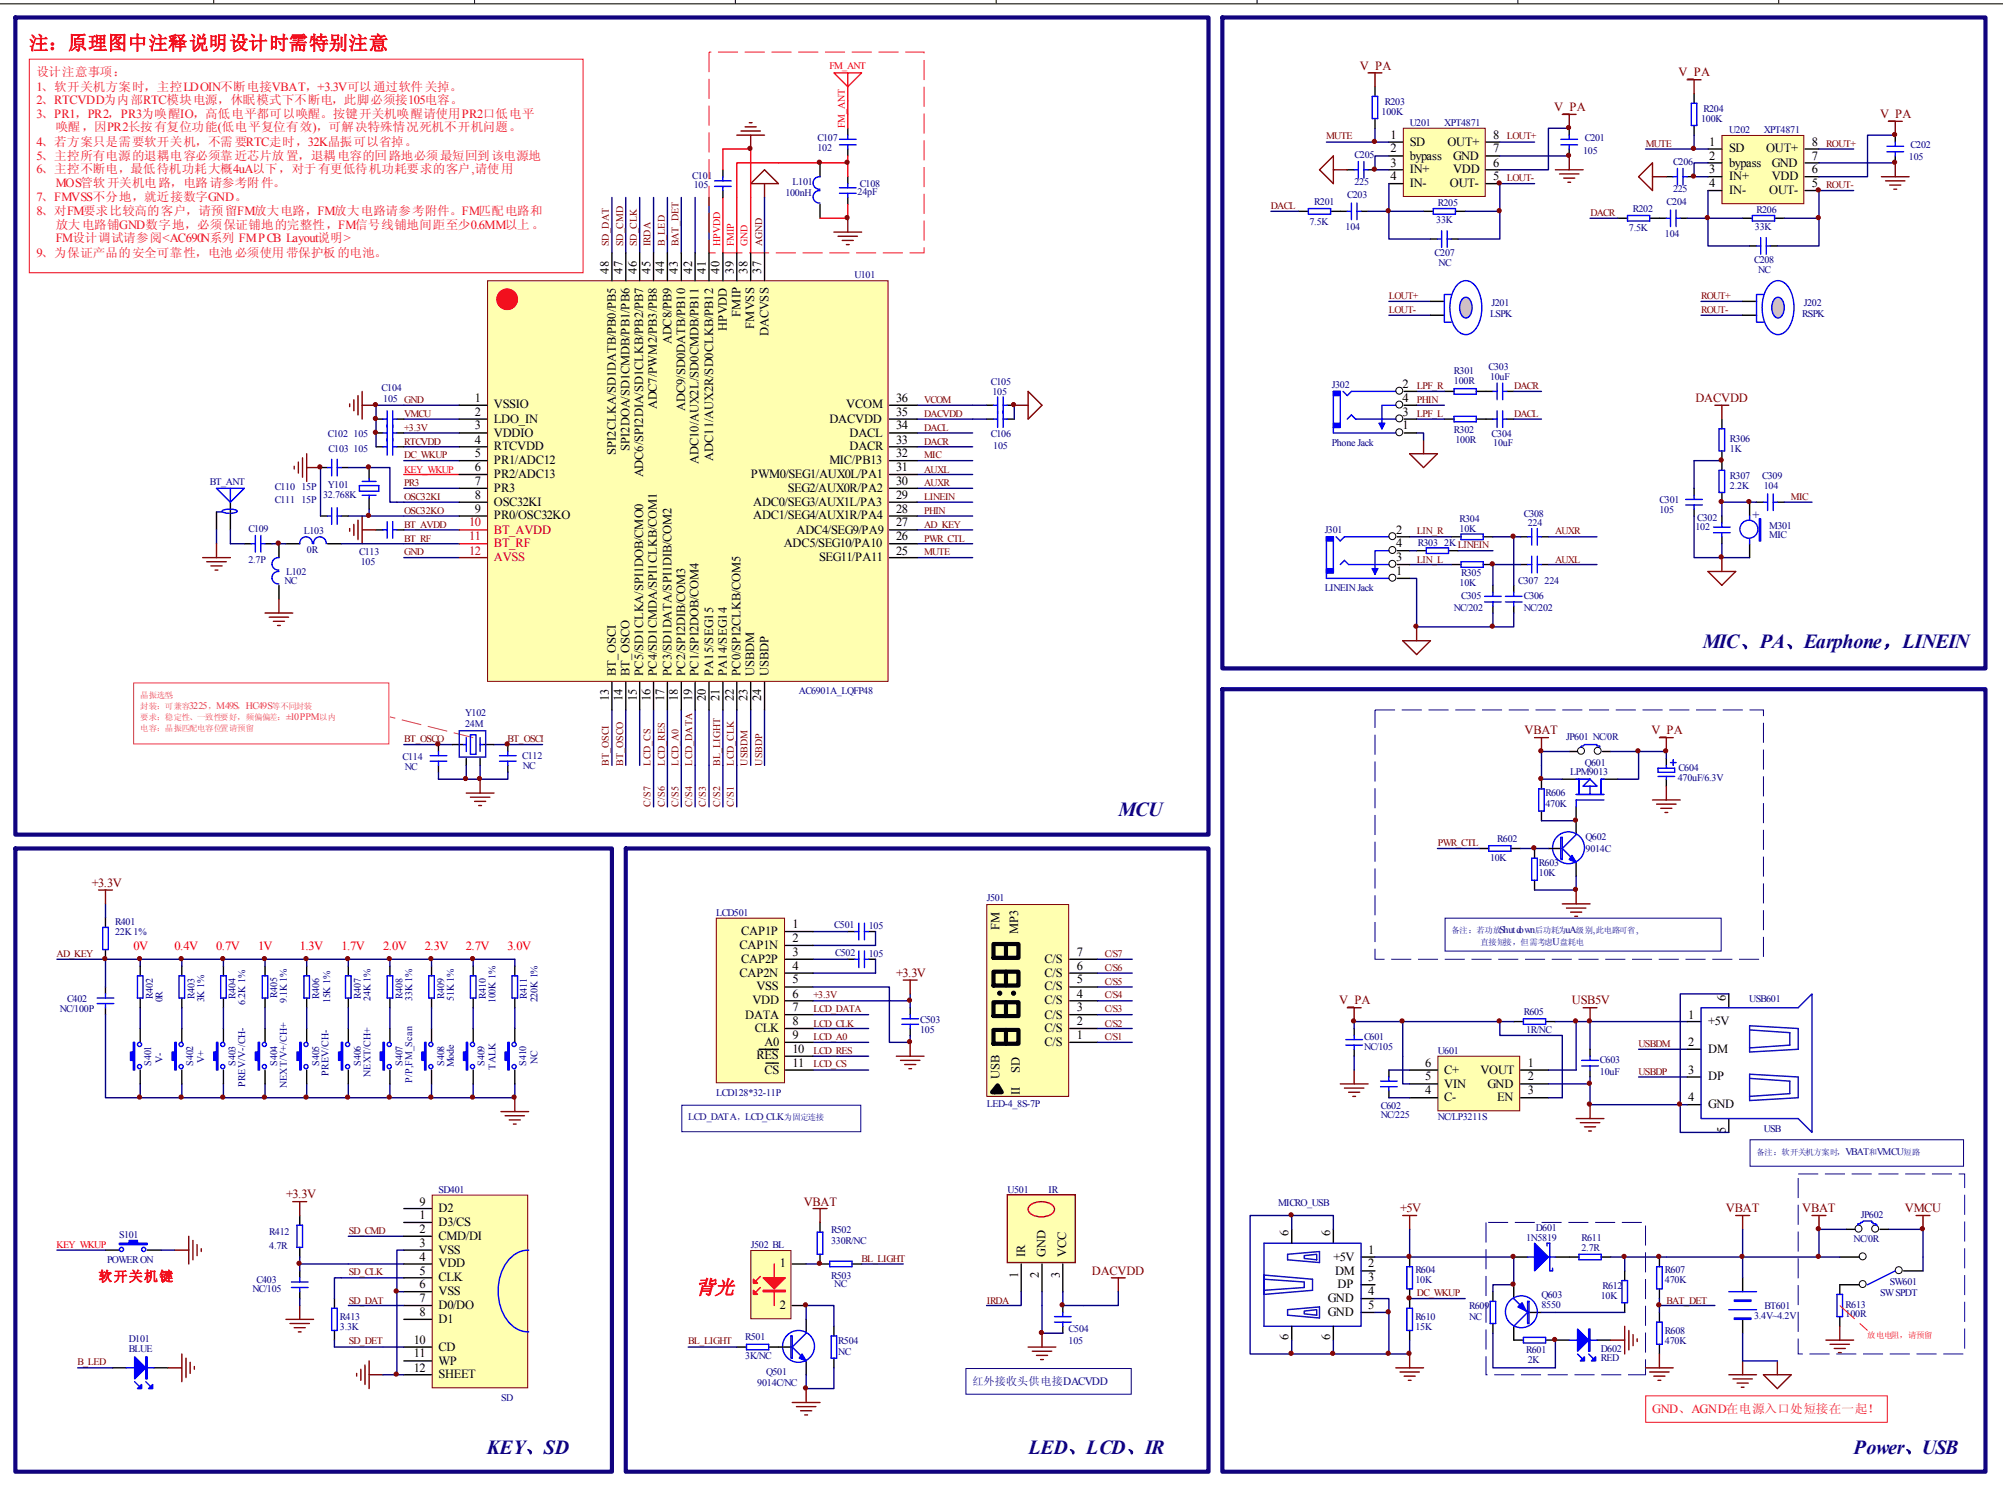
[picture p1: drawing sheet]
<svg xmlns="http://www.w3.org/2000/svg" width="211mm" height="157mm" viewBox="0 0 211 157" stroke-linecap="round" stroke-linejoin="round" font-family="sans-serif">
<defs><g id="words">
<g font-size="2.1" fill="#11037f">
<text x="179.6" y="68.4">MIC、PA、Earphone，LINEIN</text>
<text x="118" y="86.1">MCU</text>
<text x="51.3" y="153.3">KEY、SD</text>
<text x="108.5" y="153.3">LED、LCD、IR</text>
<text x="195.5" y="153.3">Power、USB</text>
</g>
<text font-size="2.1" fill="#ee0e22" x="73.4" y="136.5">背光</text>
<text font-size="2" fill="#ee0e22" x="3.1" y="5.2">注：原理图中注释说明设计时需特别注意</text>
<text font-size="1.5" fill="#ee0e22" x="10.4" y="135.1">软开关机键</text>
<g font-size="1.3" fill="#ee0e22">
<text x="3.9" y="8">设计注意事项：</text>
<text x="3.9" y="9.5">1、软开关机方案时，主控LDOIN不断电接VBAT，+3.3V可以通过软件关掉。</text>
<text x="3.9" y="11">2、RTCVDD为内部RTC模块电源，休眠模式下不断电，此脚必须接105电容。</text>
<text x="3.9" y="12.4">3、PR1，PR2，PR3为唤醒IO，高低电平都可以唤醒。按键开关机唤醒请使用PR2口低电平</text>
<text x="3.9" y="15.4">4、若方案只是需要软开关机，不需要RTC走时，32K晶振可以省掉。</text>
<text x="3.9" y="16.8">5、主控所有电源的退耦电容必须靠近芯片放置，退耦电容的回路地必须最短回到该电源地</text>
<text x="5.9" y="13.9">唤醒，因PR2长按有复位功能(低电平复位有效)，可解决特殊情况死机不开机问题。</text>
<text x="3.9" y="18.3">6、主控不断电，最低待机功耗大概4uA以下，对于有更低待机功耗要求的客户,请使用</text>
<text x="3.9" y="21.2">7、FMVSS不分地，就近接数字GND。</text>
<text x="3.9" y="22.7">8、对FM要求比较高的客户，请预留FM放大电路，FM放大电路请参考附件。FM匹配电路和</text>
<text x="5.9" y="19.7">MOS管软开关机电路，电路请参考附件。</text>
<text x="3.9" y="27.1">9、为保证产品的安全可靠性，电池必须使用带保护板的电池。</text>
<text x="5.9" y="24.1">放大电路铺GND数字地，必须保证铺地的完整性，FM信号线铺地间距至少0.6MM以上。</text>
<text x="5.9" y="25.5">FM设计调试请参阅&lt;AC690N系列 FM PCB Layout说明&gt;</text>
<text x="174.3" y="149">GND、AGND在电源入口处短接在一起！</text>
</g>
<g font-size="1.3" fill="#800000">
<text x="143.5" y="7.3">V_PA</text>
<text x="164" y="11.7">V_PA</text>
<text x="177.1" y="8">V_PA</text>
<text x="198.3" y="12.4">V_PA</text>
<text x="178.9" y="42.4">DACVDD</text>
<text x="160.8" y="77.4">VBAT</text>
<text x="174.2" y="77.4">V_PA</text>
<text x="9.7" y="93.5">+3.3V</text>
<text x="94.5" y="103">+3.3V</text>
<text x="141.3" y="105.9">V_PA</text>
<text x="165.8" y="105.9">USB5V</text>
<text x="30.2" y="126.4">+3.3V</text>
<text x="84.8" y="127.1">VBAT</text>
<text x="147.7" y="127.8">+5V</text>
<text x="182.1" y="127.8">VBAT</text>
<text x="190.1" y="127.8">VBAT</text>
<text x="201" y="127.8">VMCU</text>
<text x="115.2" y="134.4">DACVDD</text>
</g>
<g font-size="1.3">
<text x="146.7" y="14.6">1</text>
<text x="146.7" y="16.1">2</text>
<text x="146.7" y="17.6">3</text>
<text x="148.7" y="15.4">SD</text>
<text x="148.7" y="16.8">bypass</text>
<text x="152.7" y="15.4">OUT+</text>
<text x="153.3" y="16.8">GND</text>
<text x="157.5" y="17.6">6</text>
<text x="157.5" y="16.1">7</text>
<text x="157.5" y="14.6">8</text>
<text x="180.3" y="15.4">1</text>
<text x="180.3" y="16.8">2</text>
<text x="182.4" y="16.1">SD</text>
<text x="182.4" y="17.6">bypass</text>
<text x="186.3" y="16.1">OUT+</text>
<text x="186.9" y="17.6">GND</text>
<text x="191.1" y="16.8">7</text>
<text x="191.1" y="15.4">8</text>
<text x="146.7" y="19">4</text>
<text x="148.7" y="18.3">IN+</text>
<text x="148.7" y="19.7">IN-</text>
<text x="152.9" y="19.7">OUT-</text>
<text x="153.3" y="18.3">VDD</text>
<text x="157.5" y="19">5</text>
<text x="180.3" y="18.3">3</text>
<text x="180.3" y="19.7">4</text>
<text x="182.4" y="19">IN+</text>
<text x="182.4" y="20.5">IN-</text>
<text x="186.6" y="20.5">OUT-</text>
<text x="186.9" y="19">VDD</text>
<text x="191.1" y="19.7">5</text>
<text x="191.1" y="18.3">6</text>
<text x="64.2" y="28.9" transform="rotate(-90 64.2 28.9)">48</text>
<text x="65.7" y="28.9" transform="rotate(-90 65.7 28.9)">47</text>
<text x="67.2" y="28.9" transform="rotate(-90 67.2 28.9)">46</text>
<text x="68.6" y="28.9" transform="rotate(-90 68.6 28.9)">45</text>
<text x="70.1" y="28.9" transform="rotate(-90 70.1 28.9)">44</text>
<text x="71.5" y="28.9" transform="rotate(-90 71.5 28.9)">43</text>
<text x="73" y="28.9" transform="rotate(-90 73 28.9)">42</text>
<text x="74.5" y="28.9" transform="rotate(-90 74.5 28.9)">41</text>
<text x="75.9" y="28.9" transform="rotate(-90 75.9 28.9)">40</text>
<text x="77.4" y="28.9" transform="rotate(-90 77.4 28.9)">39</text>
<text x="78.9" y="28.9" transform="rotate(-90 78.9 28.9)">38</text>
<text x="80.3" y="28.9" transform="rotate(-90 80.3 28.9)">37</text>
<text x="76.7" y="34.9" transform="rotate(-90 76.7 34.9)">HPVDD</text>
<text x="78.1" y="33.4" transform="rotate(-90 78.1 33.4)">FMIP</text>
<text x="79.5" y="34.7" transform="rotate(-90 79.5 34.7)">FMVSS</text>
<text x="81.1" y="35.5" transform="rotate(-90 81.1 35.5)">DACVSS</text>
<text x="70.8" y="36.3" transform="rotate(-90 70.8 36.3)">ADC8/PB9</text>
<text x="148" y="41">2</text>
<text x="50.1" y="42.4">1</text>
<text x="50.1" y="43.8">2</text>
<text x="50.1" y="45.3">3</text>
<text x="50.1" y="46.8">4</text>
<text x="52.1" y="43.1">VSSIO</text>
<text x="52.1" y="44.6">LDO_IN</text>
<text x="52.1" y="46">VDDIO</text>
<text x="52.1" y="47.5">RTCVDD</text>
<text x="65" y="48" transform="rotate(-90 65 48)">SPI2CLKA/SD1DATB/PB0/PB5</text>
<text x="66.4" y="47.6" transform="rotate(-90 66.4 47.6)">SPI2DOA/SD1CMDB/PB1/PB6</text>
<text x="69.3" y="43.2" transform="rotate(-90 69.3 43.2)">ADC7/PWM2/PB3/PB8</text>
<text x="72.3" y="43.3" transform="rotate(-90 72.3 43.3)">ADC9/SD0DATB/PB10</text>
<text x="87.5" y="44.6">DACVDD</text>
<text x="89.3" y="43.1">VCOM</text>
<text x="89.6" y="47.5">DACR</text>
<text x="89.6" y="46">DACL</text>
<text x="94.5" y="42.4">36</text>
<text x="94.5" y="46.8">33</text>
<text x="94.5" y="45.3">34</text>
<text x="94.5" y="43.8">35</text>
<text x="148" y="42.4">4</text>
<text x="148" y="43.8">3</text>
<text x="148" y="45.3">1</text>
<text x="50.1" y="51.1">7</text>
<text x="50.1" y="48.2">5</text>
<text x="50.1" y="49.7">6</text>
<text x="50.1" y="52.6">8</text>
<text x="52.1" y="51.9">PR3</text>
<text x="52.1" y="48.9">PR1/ADC12</text>
<text x="52.1" y="50.4">PR2/ADC13</text>
<text x="52.1" y="53.3">OSC32KI</text>
<text x="67.9" y="50.4" transform="rotate(-90 67.9 50.4)">ADC6/SPI2DIA/SD1CLKB/PB2/PB7</text>
<text x="73.7" y="48.9" transform="rotate(-90 73.7 48.9)">ADC10/AUX2L/SD0CMDB/PB11</text>
<text x="75.2" y="48.6" transform="rotate(-90 75.2 48.6)">ADC11/AUX2R/SD0CLKB/PB12</text>
<text x="79.2" y="50.4">PWM0/SEG1/AUX0L/PA1</text>
<text x="79.5" y="53.3">ADC0/SEG3/AUX1L/PA3</text>
<text x="83.1" y="51.9">SEG2/AUX0R/PA2</text>
<text x="87.5" y="48.9">MIC/PB13</text>
<text x="94.5" y="51.1">30</text>
<text x="94.5" y="49.7">31</text>
<text x="94.5" y="52.6">29</text>
<text x="94.5" y="48.2">32</text>
<text x="50.1" y="54.1">9</text>
<text x="52.1" y="54.8">PR0/OSC32KO</text>
<text x="79.5" y="54.8">ADC1/SEG4/AUX1R/PA4</text>
<text x="82.7" y="57.7">ADC5/SEG10/PA10</text>
<text x="84" y="56.3">ADC4/SEG9/PA9</text>
<text x="86.4" y="59.2">SEG11/PA11</text>
<text x="94.5" y="58.5">25</text>
<text x="94.5" y="54.1">28</text>
<text x="94.5" y="57">26</text>
<text x="94.5" y="55.5">27</text>
<text x="147.3" y="56.3">2</text>
<text x="147.3" y="57.7">4</text>
<text x="147.3" y="59.2">3</text>
<text x="147.3" y="60.7">1</text>
<text x="65" y="71.3" transform="rotate(-90 65 71.3)">BT_OSCI</text>
<text x="66.4" y="71.3" transform="rotate(-90 66.4 71.3)">BT_OSCO</text>
<text x="67.9" y="71.3" transform="rotate(-90 67.9 71.3)">PC5/SD1CLKA/SPI1DOB/CMO0</text>
<text x="69.3" y="71.3" transform="rotate(-90 69.3 71.3)">PC4/SD1CMDA/SPI1CLKB/COM1</text>
<text x="70.8" y="71.3" transform="rotate(-90 70.8 71.3)">PC3/SD1DATA/SPI1DIB/COM2</text>
<text x="72.3" y="71.3" transform="rotate(-90 72.3 71.3)">PC2/SPI2DIB/COM3</text>
<text x="73.7" y="71.3" transform="rotate(-90 73.7 71.3)">PC1/SPI2DOB/COM4</text>
<text x="75.2" y="71.3" transform="rotate(-90 75.2 71.3)">PA15/SEG15</text>
<text x="76.7" y="71.3" transform="rotate(-90 76.7 71.3)">PA14/SEG14</text>
<text x="78.1" y="71.3" transform="rotate(-90 78.1 71.3)">PC0/SPI2CLKB/COM5</text>
<text x="79.5" y="71.3" transform="rotate(-90 79.5 71.3)">USBDM</text>
<text x="81.1" y="71.3" transform="rotate(-90 81.1 71.3)">USBDP</text>
<text x="64.2" y="74" transform="rotate(-90 64.2 74)">13</text>
<text x="65.7" y="74" transform="rotate(-90 65.7 74)">14</text>
<text x="67.2" y="74" transform="rotate(-90 67.2 74)">15</text>
<text x="68.6" y="74" transform="rotate(-90 68.6 74)">16</text>
<text x="70.1" y="74" transform="rotate(-90 70.1 74)">17</text>
<text x="71.5" y="74" transform="rotate(-90 71.5 74)">18</text>
<text x="73" y="74" transform="rotate(-90 73 74)">19</text>
<text x="74.5" y="74" transform="rotate(-90 74.5 74)">20</text>
<text x="75.9" y="74" transform="rotate(-90 75.9 74)">21</text>
<text x="77.4" y="74" transform="rotate(-90 77.4 74)">22</text>
<text x="78.9" y="74" transform="rotate(-90 78.9 74)">23</text>
<text x="80.3" y="74" transform="rotate(-90 80.3 74)">24</text>
<text x="78" y="100.1">CAP1N</text>
<text x="78.2" y="98.6">CAP1P</text>
<text x="78.2" y="101.6">CAP2P</text>
<text x="83.6" y="97.9">1</text>
<text x="83.6" y="99.4">2</text>
<text x="83.6" y="100.8">3</text>
<text x="105.5" y="98.1" transform="rotate(-90 105.5 98.1)">FM</text>
<text x="107.4" y="98.5" transform="rotate(-90 107.4 98.5)">MP3</text>
<text x="110.2" y="101.6">C/S</text>
<text x="113.6" y="100.8">7</text>
<text x="78" y="103">CAP2N</text>
<text x="78.6" y="107.4">DATA</text>
<text x="79.4" y="105.9">VDD</text>
<text x="79.8" y="104.5">VSS</text>
<text x="83.6" y="102.3">4</text>
<text x="83.6" y="103.7">5</text>
<text x="83.6" y="105.2">6</text>
<text x="83.6" y="106.7">7</text>
<text x="110.2" y="104.5">C/S</text>
<text x="110.2" y="105.9">C/S</text>
<text x="110.2" y="107.4">C/S</text>
<text x="110.2" y="103">C/S</text>
<text x="113.6" y="103.7">5</text>
<text x="113.6" y="105.2">4</text>
<text x="113.6" y="106.7">3</text>
<text x="113.6" y="102.3">6</text>
<text x="178.1" y="107.4">1</text>
<text x="182.1" y="105.6" transform="rotate(-90 182.1 105.6)">6</text>
<text x="79.6" y="108.9">CLK</text>
<text x="79.8" y="111.7">RES</text>
<text x="80.6" y="110.3">A0</text>
<text x="80.6" y="113.3">CS</text>
<text x="83.6" y="108.1">8</text>
<text x="83.6" y="109.5">9</text>
<text x="83.6" y="111.1">10</text>
<text x="83.6" y="112.5">11</text>
<text x="105.5" y="113.8" transform="rotate(-90 105.5 113.8)">USB</text>
<text x="107.6" y="113.2" transform="rotate(-90 107.6 113.2)">SD</text>
<text x="110.2" y="110.3">C/S</text>
<text x="110.2" y="108.9">C/S</text>
<text x="113.6" y="109.5">1</text>
<text x="113.6" y="108.1">2</text>
<text x="150.3" y="113.9">5</text>
<text x="150.3" y="112.5">6</text>
<text x="152.4" y="113.3">C+</text>
<text x="156.2" y="113.3">VOUT</text>
<text x="161.2" y="112.5">1</text>
<text x="161.2" y="113.9">2</text>
<text x="178.1" y="110.3">2</text>
<text x="178.1" y="113.3">3</text>
<text x="180.2" y="108.1">+5V</text>
<text x="180.2" y="111.1">DM</text>
<text x="180.2" y="113.9">DP</text>
<text x="107.6" y="115.5" transform="rotate(-90 107.6 115.5)">II</text>
<text x="150.3" y="115.4">4</text>
<text x="152.4" y="116.1">C-</text>
<text x="152.4" y="114.7">VIN</text>
<text x="156.9" y="114.7">GND</text>
<text x="157.9" y="116.1">EN</text>
<text x="161.2" y="115.4">3</text>
<text x="178.1" y="116.1">4</text>
<text x="180.2" y="116.9">GND</text>
<text x="182.1" y="119.4" transform="rotate(-90 182.1 119.4)">5</text>
<text x="44.2" y="127.1">9</text>
<text x="44.2" y="128.6">1</text>
<text x="44.2" y="130">2</text>
<text x="44.2" y="131.5">3</text>
<text x="46.3" y="127.8">D2</text>
<text x="46.3" y="129.3">D3/CS</text>
<text x="46.3" y="130.8">CMD/DI</text>
<text x="135.9" y="130.4" transform="rotate(-90 135.9 130.4)">6</text>
<text x="140.3" y="130.4" transform="rotate(-90 140.3 130.4)">6</text>
<text x="44.2" y="133">4</text>
<text x="44.2" y="134.4">5</text>
<text x="44.2" y="135.9">6</text>
<text x="44.2" y="137.3">7</text>
<text x="46.3" y="133.7">VDD</text>
<text x="46.3" y="135.1">CLK</text>
<text x="46.3" y="136.6">VSS</text>
<text x="46.3" y="132.2">VSS</text>
<text x="82.3" y="133.7">1</text>
<text x="107.4" y="134.8" transform="rotate(-90 107.4 134.8)">1</text>
<text x="108.2" y="132.6" transform="rotate(-90 108.2 132.6)">IR</text>
<text x="109.6" y="134.8" transform="rotate(-90 109.6 134.8)">2</text>
<text x="110.3" y="132.6" transform="rotate(-90 110.3 132.6)">GND</text>
<text x="111.8" y="134.8" transform="rotate(-90 111.8 134.8)">3</text>
<text x="112.5" y="132.6" transform="rotate(-90 112.5 132.6)">VCC</text>
<text x="140.1" y="137.3">GND</text>
<text x="140.7" y="133">+5V</text>
<text x="140.8" y="134.4">DM</text>
<text x="141.1" y="135.9">DP</text>
<text x="144.3" y="136.6">4</text>
<text x="144.3" y="135.1">3</text>
<text x="144.3" y="133.7">2</text>
<text x="144.3" y="132.2">1</text>
<text x="43.6" y="141.7">10</text>
<text x="43.6" y="143.2">11</text>
<text x="44.2" y="138.8">8</text>
<text x="46.3" y="142.5">CD</text>
<text x="46.3" y="138.1">D0/DO</text>
<text x="46.3" y="139.5">D1</text>
<text x="46.3" y="143.9">WP</text>
<text x="82.3" y="138.1">2</text>
<text x="135.9" y="141.4" transform="rotate(-90 135.9 141.4)">6</text>
<text x="140.1" y="138.8">GND</text>
<text x="140.3" y="141.4" transform="rotate(-90 140.3 141.4)">6</text>
<text x="144.3" y="138.1">5</text>
<text x="43.6" y="144.7">12</text>
<text x="46.3" y="145.4">SHEET</text>
</g>
<g font-size="1.3" fill="#bf0000">
<text x="49.5" y="57">11</text>
<text x="49.5" y="55.5">10</text>
<text x="49.5" y="58.5">12</text>
<text x="52.1" y="57.7">BT_RF</text>
<text x="52.1" y="56.3">BT_AVDD</text>
<text x="52.1" y="59.2">AVSS</text>
</g>
<text font-size="1.3" fill="#000080" x="184.9" y="54.8">+</text>
<g font-size="1.3" fill="#f00">
<text x="14.1" y="100.2">0V</text>
<text x="18.4" y="100.2">0.4V</text>
<text x="22.8" y="100.2">0.7V</text>
<text x="27.2" y="100.2">1V</text>
<text x="31.6" y="100.2">1.3V</text>
<text x="36" y="100.2">1.7V</text>
<text x="40.4" y="100.2">2.0V</text>
<text x="44.8" y="100.2">2.3V</text>
<text x="49.1" y="100.2">2.7V</text>
<text x="53.6" y="100.2">3.0V</text>
</g>
<text font-size="1.2" fill="#11037f" x="102.6" y="146.1">红外接收头供电接DACVDD</text>
<g font-size="1.1" fill="#f00">
<text x="87.5" y="7.3">FM_ANT</text>
<text x="89.1" y="13.5" transform="rotate(-90 89.1 13.5)">FM_ANT</text>
<text x="76" y="26" transform="rotate(-90 76 26)">HPVDD</text>
<text x="77.4" y="26" transform="rotate(-90 77.4 26)">FMIP</text>
<text x="78.9" y="26" transform="rotate(-90 78.9 26)">GND</text>
<text x="42.6" y="49.8">KEY_WKUP</text>
<text x="6" y="131.6">KEY_WKUP</text>
</g>
<g font-size="1.1" fill="#000080">
<text x="146.1" y="11.1">R203</text>
<text x="179.7" y="11.8">R204</text>
<text x="86.2" y="14.9">C107</text>
<text x="142.9" y="16.7">C205</text>
<text x="145.8" y="12.1">100K</text>
<text x="148.7" y="13.3">U201</text>
<text x="152.4" y="13.3">XPT4871</text>
<text x="167" y="16.2">105</text>
<text x="167.2" y="14.9">C201</text>
<text x="176.5" y="17.4">C206</text>
<text x="179.5" y="12.8">100K</text>
<text x="182.4" y="14">U202</text>
<text x="186.1" y="14">XPT4871</text>
<text x="201.4" y="16.9">105</text>
<text x="201.5" y="15.6">C202</text>
<text x="73" y="18.9">C101</text>
<text x="73.2" y="19.9">105</text>
<text x="82.8" y="20.7">100nH</text>
<text x="83.6" y="19.5">L101</text>
<text x="90.7" y="19.7">C108</text>
<text x="138.1" y="23.7">7.5K</text>
<text x="138.6" y="21.7">R201</text>
<text x="142.1" y="20.9">C203</text>
<text x="142.9" y="19.5">225</text>
<text x="151.5" y="23.5">33K</text>
<text x="151.7" y="21.7">R205</text>
<text x="172.3" y="22.3">R202</text>
<text x="175.8" y="21.7">C204</text>
<text x="176.5" y="20.3">225</text>
<text x="185.3" y="22.5">R206</text>
<text x="90.1" y="29.4">U101</text>
<text x="141.9" y="24.3">104</text>
<text x="151.3" y="27">C207</text>
<text x="151.8" y="28">NC</text>
<text x="171.8" y="24.4">7.5K</text>
<text x="175.6" y="25">104</text>
<text x="185" y="27.7">C208</text>
<text x="185.1" y="24.3">33K</text>
<text x="185.5" y="28.8">NC</text>
<text x="157.2" y="33.4">LSPK</text>
<text x="157.4" y="32.3">J201</text>
<text x="190.1" y="33.4">RSPK</text>
<text x="190.3" y="32.3">J202</text>
<text x="40.3" y="41.2">C104</text>
<text x="104.5" y="40.6">C105</text>
<text x="104.7" y="41.6">105</text>
<text x="140.5" y="40.9">J302</text>
<text x="153.4" y="39.4">R301</text>
<text x="153.4" y="40.4">100R</text>
<text x="157" y="39">C303</text>
<text x="157.2" y="40">10uF</text>
<text x="34.6" y="46">C102</text>
<text x="34.7" y="47.6">C103</text>
<text x="37.3" y="47.6">105</text>
<text x="37.3" y="46">105</text>
<text x="40.4" y="42.4">105 GND</text>
<text x="104.5" y="46.1">C106</text>
<text x="104.8" y="47.3">105</text>
<text x="140.5" y="47.1">Phone Jack</text>
<text x="153.4" y="45.7">R302</text>
<text x="153.5" y="46.7">100R</text>
<text x="157.4" y="46.1">C304</text>
<text x="157.5" y="47.1">10uF</text>
<text x="182.5" y="46.6">R306</text>
<text x="182.5" y="47.6">1K</text>
<text x="22.1" y="51.1">BT_ANT</text>
<text x="29" y="53.1">C111</text>
<text x="29" y="51.7">C110</text>
<text x="31.8" y="53.1">15P</text>
<text x="31.8" y="51.7">15P</text>
<text x="34.1" y="52.6">32.768K</text>
<text x="34.6" y="51.5">Y101</text>
<text x="175" y="53.1">C301</text>
<text x="182.5" y="50.5">R307</text>
<text x="182.5" y="51.5">2.2K</text>
<text x="185.9" y="50.5">C309</text>
<text x="186.1" y="51.5">104</text>
<text x="26.2" y="56.1">C109</text>
<text x="26.2" y="59.3">2.7P</text>
<text x="32" y="56.4">L103</text>
<text x="32.4" y="58.3">0R</text>
<text x="37.9" y="58.6">C113</text>
<text x="38.1" y="59.6">105</text>
<text x="139.7" y="56.2">J301</text>
<text x="149.6" y="57.6">R303</text>
<text x="152.4" y="57.6">2KLINEIN</text>
<text x="154" y="55.1">R304</text>
<text x="154" y="56.1">10K</text>
<text x="160.7" y="54.5">C308</text>
<text x="161.2" y="55.5">224</text>
<text x="175" y="54.1">105</text>
<text x="178.9" y="55.9">102</text>
<text x="179" y="54.9">C302</text>
<text x="186.6" y="55.8">M301</text>
<text x="186.6" y="56.8">MIC</text>
<text x="30" y="61.6">NC</text>
<text x="30.2" y="60.6">L102</text>
<text x="139.7" y="62.4">LINEIN Jack</text>
<text x="153.4" y="64.4">NC/202</text>
<text x="154" y="61.8">10K</text>
<text x="154.1" y="60.8">R305</text>
<text x="154.1" y="63.2">C305</text>
<text x="160.1" y="61.6">C307</text>
<text x="160.7" y="63.2">C306</text>
<text x="160.7" y="64.4">NC/202</text>
<text x="162.9" y="61.6">224</text>
<text x="49.1" y="75.5">Y102</text>
<text x="49.1" y="76.7">24M</text>
<text x="84.3" y="73.2">AC6901A_LQFP48</text>
<text x="42.5" y="80.2">C114</text>
<text x="42.7" y="81.2">NC</text>
<text x="55.1" y="80.1">C112</text>
<text x="55.2" y="81.1">NC</text>
<text x="163" y="84">R606</text>
<text x="165.2" y="78">JP601 NC/0R</text>
<text x="165.6" y="81.8">LPM9013</text>
<text x="167.2" y="80.8">Q601</text>
<text x="177" y="82.4">470uF/6.3V</text>
<text x="177.1" y="81.3">C604</text>
<text x="157.9" y="88.8">R602</text>
<text x="163" y="85.2">470K</text>
<text x="167.3" y="88.6">Q602</text>
<text x="167.3" y="89.8">9014C</text>
<text x="104.1" y="95.1">J501</text>
<text x="157.2" y="90.8">10K</text>
<text x="162.3" y="91.3">R603</text>
<text x="162.3" y="92.4">10K</text>
<text x="12.1" y="97.6">R401</text>
<text x="12.1" y="98.6">22K 1%</text>
<text x="75.6" y="96.6">LCD501</text>
<text x="88" y="97.9">C501</text>
<text x="88.1" y="100.8">C502</text>
<text x="91.7" y="98">105</text>
<text x="91.7" y="100.9">105</text>
<text x="6.3" y="106.7">NC/100P</text>
<text x="7.1" y="105.6">C402</text>
<text x="16.1" y="105.4" transform="rotate(-90 16.1 105.4)">R402</text>
<text x="17.1" y="105.7" transform="rotate(-90 17.1 105.7)">0R</text>
<text x="20.5" y="105.4" transform="rotate(-90 20.5 105.4)">R403</text>
<text x="21.5" y="105.7" transform="rotate(-90 21.5 105.7)">3K 1%</text>
<text x="24.8" y="105.4" transform="rotate(-90 24.8 105.4)">R404</text>
<text x="25.9" y="106" transform="rotate(-90 25.9 106)">6.2K 1%</text>
<text x="29.3" y="105.3" transform="rotate(-90 29.3 105.3)">R405</text>
<text x="30.3" y="105.8" transform="rotate(-90 30.3 105.8)">9.1K 1%</text>
<text x="33.7" y="105.4" transform="rotate(-90 33.7 105.4)">R406</text>
<text x="34.8" y="105.8" transform="rotate(-90 34.8 105.8)">15K 1%</text>
<text x="38.1" y="105.4" transform="rotate(-90 38.1 105.4)">R407</text>
<text x="39.1" y="105.6" transform="rotate(-90 39.1 105.6)">24K 1%</text>
<text x="42.5" y="105.4" transform="rotate(-90 42.5 105.4)">R408</text>
<text x="43.5" y="105.6" transform="rotate(-90 43.5 105.6)">33K 1%</text>
<text x="46.9" y="105.4" transform="rotate(-90 46.9 105.4)">R409</text>
<text x="47.9" y="105.6" transform="rotate(-90 47.9 105.6)">51K 1%</text>
<text x="51.3" y="105.4" transform="rotate(-90 51.3 105.4)">R410</text>
<text x="52.3" y="105.8" transform="rotate(-90 52.3 105.8)">100K 1%</text>
<text x="55.6" y="105.4" transform="rotate(-90 55.6 105.4)">R411</text>
<text x="56.7" y="105.7" transform="rotate(-90 56.7 105.7)">220K 1%</text>
<text x="97.1" y="107.8">C503</text>
<text x="160.7" y="107.1">R605</text>
<text x="184.5" y="105.7">USB601</text>
<text x="16" y="112.4" transform="rotate(-90 16 112.4)">S401</text>
<text x="17.1" y="112.2" transform="rotate(-90 17.1 112.2)">V-</text>
<text x="20.4" y="112.4" transform="rotate(-90 20.4 112.4)">S402</text>
<text x="21.5" y="112.2" transform="rotate(-90 21.5 112.2)">V+</text>
<text x="24.8" y="112.4" transform="rotate(-90 24.8 112.4)">S403</text>
<text x="29.3" y="112.4" transform="rotate(-90 29.3 112.4)">S404</text>
<text x="33.7" y="112.4" transform="rotate(-90 33.7 112.4)">S405</text>
<text x="34.7" y="113.4" transform="rotate(-90 34.7 113.4)">PREV/CH-</text>
<text x="38.1" y="112.4" transform="rotate(-90 38.1 112.4)">S406</text>
<text x="39.1" y="113.6" transform="rotate(-90 39.1 113.6)">NEXT/CH+</text>
<text x="42.5" y="112.4" transform="rotate(-90 42.5 112.4)">S407</text>
<text x="46.9" y="112.4" transform="rotate(-90 46.9 112.4)">S408</text>
<text x="47.9" y="112.6" transform="rotate(-90 47.9 112.6)">Mode</text>
<text x="51.1" y="112.4" transform="rotate(-90 51.1 112.4)">S409</text>
<text x="52.3" y="112.8" transform="rotate(-90 52.3 112.8)">TALK</text>
<text x="55.5" y="112.4" transform="rotate(-90 55.5 112.4)">S410</text>
<text x="56.7" y="112.2" transform="rotate(-90 56.7 112.2)">NC</text>
<text x="97.1" y="108.9">105</text>
<text x="143.9" y="109.7">C601</text>
<text x="143.9" y="110.7">NC/105</text>
<text x="151.7" y="111.1">U601</text>
<text x="161" y="108.9">1R/NC</text>
<text x="168.8" y="112.2">C603</text>
<text x="168.8" y="113.3">10uF</text>
<text x="25.9" y="114.6" transform="rotate(-90 25.9 114.6)">PREV/V-/CH-</text>
<text x="30.3" y="114.8" transform="rotate(-90 30.3 114.8)">NEXT/V+/CH+</text>
<text x="75.6" y="115.5">LCD128*32-11P</text>
<text x="104.1" y="116.7">LED-4_8S-7P</text>
<text x="145.7" y="117">C602</text>
<text x="145.7" y="117.9">NC/225</text>
<text x="151.7" y="118.2">NC/LP3211S</text>
<text x="186.1" y="119.4">USB</text>
<text x="46.3" y="125.8">SD401</text>
<text x="106.3" y="125.8">U501</text>
<text x="110.6" y="125.8">IR</text>
<text x="12.6" y="130.6">S101</text>
<text x="28.4" y="130.3">R412</text>
<text x="28.4" y="131.7">4.7R</text>
<text x="79.2" y="131.6">J502 BL</text>
<text x="87.7" y="130">R502</text>
<text x="87.7" y="131.2">330R/NC</text>
<text x="134.8" y="127.2">MICRO_USB</text>
<text x="161" y="130.9">1N5819</text>
<text x="162" y="129.9">D601</text>
<text x="166.8" y="130.9">R611</text>
<text x="166.8" y="131.9">2.7R</text>
<text x="195.5" y="131">NC/0R</text>
<text x="196.3" y="128.4">JP602</text>
<text x="11.3" y="133.2">POWER ON</text>
<text x="26.6" y="136.3">NC/105</text>
<text x="27.1" y="135.3">C403</text>
<text x="87.7" y="134.9">R503</text>
<text x="88" y="135.7">NC</text>
<text x="149.3" y="134.3">R604</text>
<text x="149.3" y="135.3">10K</text>
<text x="162.6" y="136.9">Q603</text>
<text x="162.6" y="137.9">8550</text>
<text x="168.9" y="137.1">10K</text>
<text x="169" y="136">R612</text>
<text x="175.6" y="134.3">R607</text>
<text x="175.6" y="135.3">470K</text>
<text x="194.7" y="137.9">R613</text>
<text x="198.3" y="136.7">SW SPDT</text>
<text x="199.3" y="135.5">SW601</text>
<text x="13.6" y="141.5">D101</text>
<text x="13.6" y="142.6">BLUE</text>
<text x="35.9" y="139.2">R413</text>
<text x="35.9" y="140.3">3.3K</text>
<text x="78.6" y="141.4">R501</text>
<text x="78.6" y="143.3">3K/NC</text>
<text x="88.4" y="141.7">R504</text>
<text x="88.4" y="142.9">NC</text>
<text x="112.7" y="140.5">C504</text>
<text x="112.7" y="141.7">105</text>
<text x="149.3" y="139.2">R610</text>
<text x="149.3" y="140.3">15K</text>
<text x="155" y="138.1">R609</text>
<text x="155" y="139.2">NC</text>
<text x="161" y="142.7">R601</text>
<text x="161.2" y="143.7">2K</text>
<text x="168.9" y="142.6">D602</text>
<text x="168.9" y="143.6">RED</text>
<text x="175.6" y="140.7">R608</text>
<text x="175.6" y="141.7">470K</text>
<text x="185" y="139.1">3.4V~4.2V</text>
<text x="186.1" y="138.1">BT601</text>
<text x="194.7" y="138.9">100R</text>
<text x="52.9" y="147.7">SD</text>
<text x="79.9" y="146.2">9014C/NC</text>
<text x="80.8" y="145">Q501</text>
</g>
<g font-size="1.1" fill="#11037f">
<text x="86.2" y="15.9">102</text>
<text x="90.5" y="20.6">24pF</text>
<text x="158.2" y="98.4">Shutdown</text>
<text x="163.8" y="99.6">U</text>
<text x="165.1" y="98.4">uA</text>
<text x="168" y="98.4">,</text>
<text x="172.6" y="98.4">,</text>
<text x="43.5" y="114.2" transform="rotate(-90 43.5 114.2)">P/P,FM_Scan</text>
<text x="72.6" y="118.2">LCD_DATA</text>
<text x="78.6" y="118.2">LCD_CLK</text>
<text x="194.7" y="121.8">VBAT</text>
<text x="198" y="121.8">VMCU</text>
</g>
<g font-size="1.1" fill="#800000">
<text x="139.9" y="14.7">MUTE</text>
<text x="159" y="14.7">LOUT+</text>
<text x="173.6" y="15.5">MUTE</text>
<text x="192.7" y="15.5">ROUT+</text>
<text x="134.1" y="22.1">DACL</text>
<text x="159" y="19.1">LOUT-</text>
<text x="167.8" y="22.8">DACR</text>
<text x="192.7" y="19.9">ROUT-</text>
<text x="64.2" y="26" transform="rotate(-90 64.2 26)">SD_DAT</text>
<text x="65.7" y="26" transform="rotate(-90 65.7 26)">SD_CMD</text>
<text x="67.2" y="26" transform="rotate(-90 67.2 26)">SD_CLK</text>
<text x="68.6" y="26" transform="rotate(-90 68.6 26)">IRDA</text>
<text x="70.1" y="26" transform="rotate(-90 70.1 26)">B_LED</text>
<text x="71.6" y="26" transform="rotate(-90 71.6 26)">BAT_DET</text>
<text x="80.4" y="26" transform="rotate(-90 80.4 26)">AGND</text>
<text x="146.5" y="33">LOUT-</text>
<text x="146.5" y="31.6">LOUT+</text>
<text x="179.5" y="33">ROUT-</text>
<text x="179.5" y="31.6">ROUT+</text>
<text x="149.5" y="41">LPF_R</text>
<text x="159.7" y="41">DACR</text>
<text x="42.6" y="46.9">RTCVDD</text>
<text x="42.6" y="45.4">+3.3V</text>
<text x="42.6" y="44">VMCU</text>
<text x="97.5" y="42.5">VCOM</text>
<text x="97.5" y="44">DACVDD</text>
<text x="97.5" y="46.9">DACR</text>
<text x="97.5" y="45.4">DACL</text>
<text x="149.5" y="44">LPF_L</text>
<text x="149.5" y="42.5">PHIN</text>
<text x="159.7" y="44">DACL</text>
<text x="42.6" y="51.3">PR3</text>
<text x="42.6" y="52.7">OSC32KI</text>
<text x="42.6" y="48.3">DC_WKUP</text>
<text x="97.5" y="49.8">AUXL</text>
<text x="97.5" y="51.3">AUXR</text>
<text x="97.5" y="48.3">MIC</text>
<text x="97.5" y="52.7">LINEIN</text>
<text x="188.9" y="52.7">MIC</text>
<text x="42.6" y="57.1">BT_RF</text>
<text x="42.6" y="55.7">BT_AVDD</text>
<text x="42.6" y="58.6">GND</text>
<text x="42.6" y="54.2">OSC32KO</text>
<text x="97.5" y="55.7">AD_KEY</text>
<text x="97.5" y="54.2">PHIN</text>
<text x="97.5" y="58.6">MUTE</text>
<text x="97.5" y="57.1">PWR_CTL</text>
<text x="149.5" y="59.3">LIN_L</text>
<text x="149.5" y="56.4">LIN_R</text>
<text x="164" y="59.3">AUXL</text>
<text x="164" y="56.4">AUXR</text>
<text x="42.6" y="78.3">BT_OSCO</text>
<text x="53.6" y="78.3">BT_OSCI</text>
<text x="64.2" y="80.8" transform="rotate(-90 64.2 80.8)">BT_OSCI</text>
<text x="65.7" y="80.8" transform="rotate(-90 65.7 80.8)">BT_OSCO</text>
<text x="68.6" y="80.8" transform="rotate(-90 68.6 80.8)">LCD_CS</text>
<text x="70.1" y="80.8" transform="rotate(-90 70.1 80.8)">LCD_RES</text>
<text x="71.6" y="80.8" transform="rotate(-90 71.6 80.8)">LCD_A0</text>
<text x="73" y="80.8" transform="rotate(-90 73 80.8)">LCD_DATA</text>
<text x="76" y="80.8" transform="rotate(-90 76 80.8)">BL_LIGHT</text>
<text x="77.4" y="80.8" transform="rotate(-90 77.4 80.8)">LCD_CLK</text>
<text x="78.9" y="80.8" transform="rotate(-90 78.9 80.8)">USBDM</text>
<text x="80.4" y="80.8" transform="rotate(-90 80.4 80.8)">USBDP</text>
<text x="68.6" y="85.1" transform="rotate(-90 68.6 85.1)">C/S7</text>
<text x="70.1" y="85.1" transform="rotate(-90 70.1 85.1)">C/S6</text>
<text x="71.6" y="85.1" transform="rotate(-90 71.6 85.1)">C/S5</text>
<text x="73" y="85.1" transform="rotate(-90 73 85.1)">C/S4</text>
<text x="74.5" y="85.1" transform="rotate(-90 74.5 85.1)">C/S3</text>
<text x="76" y="85.1" transform="rotate(-90 76 85.1)">C/S2</text>
<text x="77.4" y="85.1" transform="rotate(-90 77.4 85.1)">C/S1</text>
<text x="151.7" y="89.2">PWR_CTL</text>
<text x="6" y="100.9">AD_KEY</text>
<text x="116.5" y="100.9">C/S7</text>
<text x="85.8" y="106.7">LCD_DATA</text>
<text x="85.8" y="105.3">+3.3V</text>
<text x="116.5" y="106.7">C/S3</text>
<text x="116.5" y="105.3">C/S4</text>
<text x="116.5" y="103.9">C/S5</text>
<text x="116.5" y="102.4">C/S6</text>
<text x="85.8" y="111.1">LCD_RES</text>
<text x="85.8" y="109.7">LCD_A0</text>
<text x="85.8" y="108.3">LCD_CLK</text>
<text x="85.8" y="112.6">LCD_CS</text>
<text x="116.5" y="109.7">C/S1</text>
<text x="116.5" y="108.3">C/S2</text>
<text x="172.8" y="113.3">USBDP</text>
<text x="172.8" y="110.5">USBDM</text>
<text x="36.8" y="130.1">SD_CMD</text>
<text x="36.8" y="137.5">SD_DAT</text>
<text x="36.8" y="134.5">SD_CLK</text>
<text x="90.9" y="133.1">BL_LIGHT</text>
<text x="104.1" y="137.5">IRDA</text>
<text x="149.5" y="136.7">DC_WKUP</text>
<text x="175.8" y="137.5">BAT_DET</text>
<text x="8.2" y="144">B_LED</text>
<text x="36.8" y="141.8">SD_DET</text>
<text x="72.6" y="141.8">BL_LIGHT</text>
</g>
<g font-size="1.1" fill="#da2467">
<text x="19.9" y="74.8">3225</text>
<text x="22.8" y="74.8">M49S</text>
<text x="25.9" y="74.8">HC49S</text>
<text x="30.2" y="75.9">±10PPM</text>
</g>
<g font-size=".9" fill="#da2467">
<text x="14.8" y="73.6">晶振选型：</text>
<text x="14.8" y="74.8">封装：可兼容</text>
<text x="14.8" y="75.9">要求：稳定性、一致性要好，频偏偏差：</text>
<text x="14.8" y="77.1">电容：晶振匹配电容位置请预留</text>
<text x="22" y="74.8">，</text>
<text x="25" y="74.8">，</text>
<text x="28.7" y="74.8">等不同封装</text>
<text x="33.7" y="75.9">以内</text>
</g>
<g font-size=".9" fill="#11037f">
<text x="153.1" y="98.4">备注：若功放</text>
<text x="156.2" y="99.6">直接短接，但需考虑</text>
<text x="161.9" y="98.4">后功耗为</text>
<text x="164.5" y="99.6">盘耗电</text>
<text x="166.2" y="98.4">级别 此电路可省</text>
<text x="77.8" y="118.2">，</text>
<text x="82.7" y="118.2">为固定连接</text>
<text x="185.3" y="121.8">备注：软开关机方案时，</text>
<text x="197.1" y="121.8">和</text>
<text x="200.8" y="121.8">短路</text>
</g>
<text font-size=".9" fill="#f00" x="197" y="141.1">放电电阻，请预留</text>
</g></defs>
<path d="M22.5 0v.4M50.1 0v.4M77.6 0v.4M105.1 0v.4M132.6 0v.4M160.1 0v.4M187.6 0v.4M-.1 .4h211.4" fill="none" stroke="#000" stroke-width=".11"/>
<path d="M1.6 1.8h125.9v86.2h-125.9zM128.9 1.8h80.5v68.7h-80.5zM128.9 72.7h80.5v82.5h-80.5zM1.6 89.5h63v65.7h-63zM66 89.5h61.5v65.7h-61.5z" fill="none" stroke="#11037f" stroke-width=".44"/>
<path d="M150.9 25.2h.7M153.1 25.2h.7M152.4 41.3h1M152.4 44.2h1M155.7 41.3h1.8M155.7 44.2h1.8M159 41.3h.7M159 44.2h.7M86.5 128.9v1M86.5 132.3v1" fill="none" stroke="#000" stroke-width=".15"/>
<g fill="none" stroke="#00f" stroke-width=".15">
<path d="M151.6 25.2h.5M152.1 24.3v1.8M152.7 25.2h.4M152.7 24.3v1.8M153.4 41h2.3v.6h-2.3zM153.4 43.9h2.3v.6h-2.3zM157.5 44.2h.4M157.5 41.3h.4M157.9 40.4v1.8M157.9 43.3v1.8M158.5 44.2h.5M158.5 40.4v1.8"/>
<path d="M158.5 43.3v1.8M158.5 41.3h.5M86.2 129.9h.6v2.4h-.6z"/>
</g>
<path d="M148.7 47.9h2.9l-1.4 1.4zM150.2 46.4v1.5" fill="none" stroke="#800000" stroke-width=".15"/>
<path d="M146.5 31.8h4.4M146.5 33.2h4.4M179.4 31.8h4.4M179.4 33.2h4.4M149.4 45.7h.8v.7M149.4 42.7h3M149.4 44.2h3M149.4 41.3h3M159.7 44.2h2.9M159.7 41.3h2.9" fill="none" stroke="#000080" stroke-width=".15"/>
<path d="M79.3 132h4.1v7.1h-4.1z" fill="#ffffb0"/>
<path d="M79.2 131.9h4.2v7.2h-4.2z" fill="none" stroke="#800000" stroke-width=".11"/>
<path d="M83.6 133.3h1.4M83.6 137.7h1.4" fill="none" stroke="#000" stroke-width=".15"/>
<path d="M80.2 135.8l-.6 .6M80.2 134.6l-.6 .6" fill="none" stroke="#f00" stroke-width=".15"/>
<g fill="#f00" stroke="#f00" stroke-width=".15">
<path d="M79.5 136.1l.4 .4h-.4z"/>
<path d="M79.5 134.9l.4 .5h-.4z"/>
</g>
<path d="M80.5 136.1h2.3v.1h-2.3z" fill-rule="evenodd" fill="#00f" stroke="#f00" stroke-width=".15"/>
<path d="M80.5 134.8h2.3l-1.1 1.1z" fill="#ee0e22" stroke="#ee0e22" stroke-width=".15"/>
<path d="M81.7 133.3v1.5M81.7 136.2v1.5" fill="none" stroke="#f00" stroke-width=".15"/>
<g fill="none" stroke="#000" stroke-width=".15">
<path d="M148.1 41.3h1.3M148.1 42.7h1.3M148.1 44.2h1.3M148.1 45.7h1.3M178.7 51.5v.7M178.7 53.7v.7M181.6 44.2v1M181.6 47.6v2M181.6 51.9v1.1M181.6 54.4v.8M181.6 56.6v.7M184.6 53v1.4"/>
<path d="M184.6 57.3v1.5M185.3 53h.7M187.5 53h.7M85 139.2v1.4M86.5 133.3h1M88 139.9v1M89.9 133.3h1M77.7 142.1h1M81.1 142.1h2.3M85 143.5v1.5M88 143.2v1.1"/>
</g>
<g fill="none" stroke="#00f" stroke-width=".15">
<path d="M140.7 45.1h.7v-3.8h-.7v4.4h6.5M141.7 41.3l.4 .4 .5-.4h4.6M142.1 44.2l.5-.4 .4 .4h4.2M145.5 44.6h.6l-.3 .6zM145.6 44.6l.2 .5 .1-.5M147.2 42.7h-1.4v2.5M177.8 53.3h1.8M177.8 52.7h1.8M178.7 52.2v.5M178.7 53.3v.4M180.8 56.2h1.7M180.8 55.6h1.7"/>
<path d="M181.3 45.2h.6v2.4h-.6zM181.3 49.6h.6v2.3h-.6zM181.6 55.2v.4M181.6 56.2v.4M184.6 54.4v.5M184.6 56.9v.4M186 53h.5M186.5 52.1v1.7M187.1 53h.4M187.1 52.1v1.7M87.5 133h2.4v.6h-2.4zM78.7 141.8h2.4v.6h-2.4z"/>
<path d="M83.4 140.9h.2v2.3h-.2zM85 140.6l-1.4 1.5 1.4 1.4M85.7 142.8a1.68 1.68 0 0 0-1.3-2.5 1.68 1.68 0 0 0-1.7 2.3 1.68 1.68 0 0 0 2.8 .6l.2-.3M87.7 140.9h.6v2.3h-.6z"/>
<circle cx="184.5" cy="55.8" r=".95"/>
</g>
<g fill="#00f" stroke="#00f" stroke-width=".15">
<path d="M84.6 142.8l.4 .7-.7-.3z"/>
<path d="M140.7 41.3h.7v.4h-.7z" fill-rule="evenodd"/>
<path d="M140.7 44.6h.7v.5h-.7z" fill-rule="evenodd"/>
<path d="M185.6 54.7h.1v2.4h-.1z" fill-rule="evenodd"/>
</g>
<path d="M180.9 42.7h1.5M181.6 42.7v1.5M181.6 58.8v1.5M180.2 60.3h2.9l-1.5 1.4zM85.8 127.5h1.4M86.5 127.5v1.4M83.6 147.9h2.9M84 148.4h2.1M84.5 148.8h1.1M84.9 149.2h.3M85 146.5v1.4" fill="none" stroke="#800000" stroke-width=".15"/>
<g fill="none" stroke="#000080" stroke-width=".15">
<path d="M178.7 54.4v4.4h2.9M181.6 58.8h3M181.6 48.6h-2.9v2.9M181.6 57.3v1.5M185.3 53h-3.7v1.4M188.2 53h3M36 134.8h6.6M36.7 133.3h5.9M36.7 130.4h5.9M85 139.2v-1.5h3v2.2M85 133.3h1.5M90.9 133.3h4.4"/>
<path d="M72.6 142.1h5.1M88 144.3v2.2h-3v-1.5"/>
</g>
<g fill="none" stroke="#000" stroke-width=".11">
<circle cx="147.6" cy="41.2" r=".37"/>
<circle cx="147.6" cy="44.1" r=".37"/>
<circle cx="147.6" cy="42.7" r=".37"/>
<circle cx="147.6" cy="45.6" r=".37"/>
</g>
<path d="M45.7 126.1h10v20.3h-10z" fill="#ffffb0"/>
<path d="M45.6 126h10.1v20.4h-10.1z" fill="none" stroke="#800000" stroke-width=".11"/>
<g fill="none" stroke="#000" stroke-width=".15">
<path d="M147.4 56.6h1.3M147.4 59.5h1.3M147.4 58.1h1.3M149.4 58.1h1.1M152.8 58.1h1M153.1 56.6h1M153.1 59.5h1M156.5 56.6h1M156.5 59.5h1M160.4 56.6h.7M160.4 59.5h.7M162.6 56.6h.7"/>
<path d="M162.6 59.5h.7M147.4 61h1.3M157.5 61.7v.8M157.5 63.9v.8M159.7 61.7v.8M159.7 63.9v.8M89.4 98.3h.8M91.6 98.3h.8M89.4 101.2h.8M91.6 101.2h.8M31.6 128.2v1M31.6 131.6v1"/>
<path d="M31.6 134v.8M31.6 136.2v.8M35.3 137v1M42.6 127.5h2.9M42.6 128.9h2.9M42.6 130.4h2.9M42.6 133.3h2.9M42.6 134.8h2.9M42.6 136.2h2.9M42.6 137.7h2.9M42.6 139.2h2.9M42.6 131.8h2.9"/>
<path d="M35.3 140.3v1M42.6 142.1h2.9M42.6 143.5h2.9M42.6 145h2.9"/>
</g>
<g fill="none" stroke="#00f" stroke-width=".15">
<path d="M140.9 56.6l.5 .5 .4-.5h4.7M141.4 59.5l.4-.4 .5 .4h4.2M144.8 60h.5l-.3 .6zM144.9 60l.1 .4 .2-.4M146.5 58.1h-1.5v2.5M150.5 57.8h2.3v.6h-2.3zM154.1 56.3h2.4v.6h-2.4zM154.1 59.2h2.4v.6h-2.4zM161.1 56.6h.5M161.1 59.5h.5M161.6 55.7v1.8M161.6 58.7v1.7"/>
<path d="M162.2 56.6h.4M162.2 55.7v1.8M162.2 58.7v1.7M162.2 59.5h.4M139.9 60.4h.8v-3.8h-.8v4.4h6.6M156.6 62.9h1.8M156.6 63.5h1.8M157.5 62.5v.4M157.5 63.5v.4M158.8 62.9h1.8M158.8 63.5h1.8M159.7 62.5v.4"/>
<path d="M159.7 63.5v.4M90.2 98.3h.4M90.6 97.4v1.7M91.2 98.3h.4M91.2 97.4v1.7M90.2 101.2h.4M90.6 100.3v1.8M91.2 100.3v1.8M91.2 101.2h.4M30.7 135.8h1.8M30.7 135.2h1.8M31.3 129.2h.6v2.4h-.6z"/>
<path d="M31.6 134.8v.4M31.6 135.8v.4M35 138h.6v2.3h-.6zM55.8 131.9a2.83 2.83 0 0 0-2.7 1.8 5.4 5.4 0 0 0 .8 6 2.54 2.54 0 0 0 1.9 .8"/>
</g>
<g fill="none" stroke="#800000" stroke-width=".15">
<path d="M148 67.6h2.9l-1.5 1.4zM149.4 66.1v1.5M94.6 111.4h2.9M95 111.8h2M95.4 112.3h1.2M95.9 112.7h.3M96 109.9v1.5M30.2 139.2h2.9M30.6 139.6h2M30.9 126.7h1.5M31.6 126.7v1.5M31.6 137.7v1.5"/>
<path d="M31 140h1.2M31.5 140.5h.3M37.6 144.8v.3M38.1 144.4v1.2M38.5 144v2M38.9 143.5v3M38.9 145h1.5"/>
</g>
<g fill="none" stroke="#000080" stroke-width=".15">
<path d="M148.7 59.5h4.4M148.7 56.6h4.4M148.7 58.1h.7M153.8 58.1h3.7M157.5 56.6h2.9M159.7 56.6v5.1M160.4 59.5h-2.9v2.2M148.7 61h.7v5.1h10.3v-1.4M157.5 64.7v1.4M85.8 98.3h3.6M92.4 98.3v1.4h-6.6M85.8 111.4h5.8"/>
<path d="M85.8 112.9h5.8M85.8 101.2h3.6M85.8 107h5.8M85.8 108.5h5.8M85.8 109.9h5.8M85.8 105.6h10.2M92.4 101.2v1.4h-6.6M31.6 132.6v1.4M31.6 137v.7M31.6 133.3h5.1M36.7 137.7h5.9M41.9 136.2h.7"/>
<path d="M42.6 131.8h-.7v13.2M40.4 145h2.2M40.4 142.1h2.2"/>
</g>
<path d="M163.3 59.5h5.2M163.3 56.6h5.2" fill="none" stroke="#11037f" stroke-width=".15"/>
<g fill="none" stroke="#000" stroke-width=".11">
<circle cx="146.9" cy="58" r=".37"/>
<circle cx="146.9" cy="56.5" r=".37"/>
<circle cx="146.9" cy="59.5" r=".37"/>
<circle cx="146.9" cy="60.9" r=".37"/>
</g>
<g fill="#00f" stroke="#00f" stroke-width=".15">
<path d="M139.9 56.6h.8v.5h-.8z" fill-rule="evenodd"/>
<path d="M139.9 60h.8v.4h-.8z" fill-rule="evenodd"/>
</g>
<path d="M75.6 96.9h7.2v17.3h-7.2z" fill="#ffffb0"/>
<path d="M75.6 96.8h7.2v17.4h-7.2z" fill="none" stroke="#800000" stroke-width=".11"/>
<g fill="none" stroke="#000" stroke-width=".15">
<path d="M82.8 98.3h3M82.8 99.7h3M80.1 110.7h2M80.8 112.1h1.3M82.8 101.2h3M82.8 102.6h3M82.8 104.1h3M82.8 105.6h3M82.8 107h3M82.8 108.5h3M82.8 109.9h3M82.8 111.4h3"/>
<path d="M82.8 112.9h3M96 106.3v.7M96 108.5v.7"/>
</g>
<path d="M95.1 108h1.8M95.1 107.5h1.8M96 107v.5M96 108v.5" fill="none" stroke="#00f" stroke-width=".15"/>
<path d="M71.9 116.6h18.9v2.8h-18.9z" fill="none" stroke="#11037f" stroke-width=".11"/>
<path d="M104.2 95.5h8.5v20.1h-8.5z" fill="#ffffb0"/>
<path d="M104.1 95.4h8.6v20.2h-8.6z" fill="none" stroke="#800000" stroke-width=".11"/>
<g fill="none" stroke="#000" stroke-width=".15">
<path d="M112.8 104.1h3M112.8 105.6h3M112.8 109.9h3M112.8 107h3M112.8 102.6h3M112.8 101.2h3M112.8 108.5h3M178 107.7h1.4M178 110.7h1.4M178 113.6h1.4M178 116.5h1.4M182.4 104.8v1.5"/>
<path d="M182.4 118v1.4"/>
</g>
<g fill="#000" stroke="#000" stroke-width=".11">
<circle cx="105.5" cy="104.8" r=".22"/>
<circle cx="106.9" cy="104.8" r=".22"/>
</g>
<path d="M104.8 99.6h2.6v1.4h-2.6zM106.1 99.6v1.4M104.8 108.6h2.6v1.5h-2.6zM104.8 105.7h2.6v1.5h-2.6zM104.8 102.5h2.6v1.4h-2.6zM105.2 114.9l-.3 .3h-.2l.5-.7 .5 .7h-.8M106.1 102.5v1.4M106.1 105.7v1.5M106.1 108.6v1.5" fill="none" stroke="#000" stroke-width=".44"/>
<path d="M115.8 109.9h3.6M115.8 108.5h3.6M115.8 107h3.6M115.8 105.6h3.6M115.8 104.1h3.6M115.8 102.6h3.6M115.8 101.2h3.6M167.7 107.7h10.3M167.7 116.5h10.3M172.9 110.7h5.1M172.9 113.6h5.1M182.4 104.8h-5.2v14.6h5.2" fill="none" stroke="#000080" stroke-width=".15"/>
<path d="M166.3 118h2.9M166.7 118.4h2.1M167 106.3h1.5M167.1 118.8h1.2M167.6 119.3h.3M167.7 106.3v1.4M167.7 116.5v1.5" fill="none" stroke="#800000" stroke-width=".15"/>
<path d="M167.7 107.7v3" fill="none" stroke="#11037f" stroke-width=".15"/>
<path d="M179.4 106.3h10.3l1.5-1.5v14.6l-1.5-1.4h-10.3zM184.6 113.7l4.2 .3v1.3l-4.2 .3M184.6 108.6l4.2 .3v1.3l-4.2 .3M184.6 108.2l5.1 .3v2.2l-5.1 .3zM184.6 113.3l5.1 .3v2.2l-5.1 .3z" fill="none" stroke="#0000bf" stroke-width=".15"/>
<path d="M151.8 111.5h8.5v5.7h-8.5z" fill="#ffffb0"/>
<path d="M151.7 111.4h8.6v5.8h-8.6z" fill="none" stroke="#800000" stroke-width=".11"/>
<g fill="none" stroke="#000" stroke-width=".15">
<path d="M142.9 108.5v.7M142.9 110.7v.7M146.5 112.9v.7M146.5 115v.8M148.7 112.9h2.9M148.7 114.3h2.9M148.7 115.8h2.9M159.7 107.7h1M160.4 112.9h2.9M160.4 114.3h2.9M160.4 115.8h2.9M163.1 107.7h1"/>
<path d="M167.7 110.7v.7M167.7 112.9v.7"/>
</g>
<g fill="none" stroke="#00f" stroke-width=".15">
<path d="M142 110.2h1.7M142 109.6h1.7M142.9 109.2v.4M142.9 110.2v.5M145.6 114h1.8M145.6 114.6h1.8M146.5 113.6v.4M146.5 114.6v.4M160.7 107.5h2.4v.5h-2.4zM166.9 112.4h1.7M166.9 111.8h1.7M167.7 111.4v.4"/>
<path d="M167.7 112.4v.5"/>
</g>
<path d="M141.4 114.3h2.9M141.8 114.8h2.1M142.1 106.3h1.5M142.3 115.2h1.1M142.7 115.6h.3M142.9 106.3v1.4M142.9 112.9v1.4" fill="none" stroke="#800000" stroke-width=".15"/>
<path d="M142.9 111.4v1.5M146.5 112.9h2.2M146.5 115.8h2.2M148 107.7v6.6h.7M158.2 107.7v1.5h6.6v6.6h-1.5M159.7 107.7h-16.8v.8M163.3 114.3h4.4M164.1 107.7h3.6M166.3 107.7v5.2h-3M167.7 113.6v2.9" fill="none" stroke="#000080" stroke-width=".15"/>
<path d="M106.3 126h7.1v7.2h-7.1z" fill-rule="evenodd" fill="#ffffb0" stroke="#800000" stroke-width=".15"/>
<g fill="none" stroke="#000" stroke-width=".15">
<path d="M183.8 31.8h1.5M183.8 33.2h1.5M11.1 96.8v1M11.1 100.2v1M11.1 104.1v.7M11.1 106.3v.7M14.8 101.9v1M14.8 105.3v1M14.8 108.5v1.4M14.8 112.9v1.4M19.2 101.9v1M19.2 105.3v1"/>
<path d="M19.2 108.5v1.4M19.2 112.9v1.4M23.6 101.9v1M23.6 105.3v1M23.6 108.5v1.4M23.6 112.9v1.4M28 101.9v1M28 105.3v1M28 108.5v1.4M28 112.9v1.4M32.4 101.9v1M32.4 105.3v1"/>
<path d="M32.4 108.5v1.4M32.4 112.9v1.4M36.7 101.9v1M36.7 105.3v1M36.7 108.5v1.4M36.7 112.9v1.4M41.1 101.9v1M41.1 105.3v1M41.1 108.5v1.4M41.1 112.9v1.4M45.5 101.9v1M45.5 105.3v1"/>
<path d="M45.5 108.5v1.4M45.5 112.9v1.4M49.9 101.9v1M49.9 105.3v1M49.9 108.5v1.4M49.9 112.9v1.4M54.3 101.9v1M54.3 105.3v1M54.3 108.5v1.4M54.3 112.9v1.4M107.7 133.3v2.9M109.9 133.3v2.9"/>
<path d="M112.1 133.3v2.9M112.1 137.7v.7M112.1 139.9v.7"/>
</g>
<path d="M108.7 127.1a1.96 1.96 0 0 1 2.5 .2 .65 .65 0 0 1-.5 .9 1.89 1.89 0 0 1-2.2-.4v-.3v-.2z" fill="none" stroke="#bf0000" stroke-width=".15"/>
<g fill="none" stroke="#000080" stroke-width=".15">
<path d="M11.1 95.3v1.5M6 101.2h48.3v.7M11.1 107v8.8h3.7M11.1 101.2v2.9M14.8 114.3v1.5h39.5v-1.5M14.8 101.2v.7M14.8 106.3v2.2M19.2 101.2v.7M19.2 106.3v2.2M19.2 114.3v1.5M23.6 101.2v.7M23.6 106.3v2.2"/>
<path d="M23.6 114.3v1.5M28 101.2v.7M28 106.3v2.2M28 114.3v1.5M32.4 101.2v.7M32.4 106.3v2.2M32.4 114.3v1.5M36.7 101.2v.7M36.7 106.3v2.2M36.7 114.3v1.5M41.1 101.2v.7M41.1 106.3v2.2"/>
<path d="M41.1 114.3v1.5M45.5 101.2v.7M45.5 106.3v2.2M45.5 114.3v1.5M49.9 101.2v.7M49.9 106.3v2.2M49.9 114.3v1.5M54.3 106.3v2.2M107.7 136.2v1.5h-3.6M109.9 136.2v4.4h2.2M112.1 136.2v1.5h5.9v-1.5"/>
</g>
<path d="M52.8 117.2h3M53.3 117.7h2M53.7 118.1h1.2M54.2 118.6h.3M54.3 115.8v1.4M117.2 134.8h1.5M118 134.8v1.4M108.5 142.1h2.9M108.9 142.5h2M109.3 142.9h1.2M109.8 143.4h.3M109.9 140.6v1.5" fill="none" stroke="#800000" stroke-width=".15"/>
<path d="M101.9 144.3h17.4v2.7h-17.4z" fill="none" stroke="#11037f" stroke-width=".11"/>
<g fill="none" stroke="#00f" stroke-width=".15">
<path d="M186 31.1h-.7v2.1M186.7 30a1.21 1.21 0 0 1 2.1 .4 4.2 4.2 0 0 1-.4 4.5 1.21 1.21 0 0 1-2-.4 4.2 4.2 0 0 1 .3-4.5zM10.8 97.8h.6v2.4h-.6zM10.2 105.3h1.8M10.2 105.8h1.8M11.1 104.8v.5M11.1 105.8v.5M14.5 102.9h.6v2.4h-.6zM18.9 102.9h.6v2.4h-.6zM23.3 102.9h.6v2.4h-.6zM27.7 102.9h.6v2.4h-.6zM32.1 102.9h.5v2.4h-.5z"/>
<path d="M36.4 102.9h.6v2.4h-.6zM40.8 102.9h.6v2.4h-.6zM45.2 102.9h.6v2.4h-.6zM49.6 102.9h.6v2.4h-.6zM54 102.9h.6v2.4h-.6zM111.2 139.4h1.8M111.2 138.9h1.8M112.1 138.4v.5M112.1 139.4v.5"/>
<circle cx="14.7" cy="110.2" r=".22"/>
<circle cx="14.7" cy="112.5" r=".22"/>
<circle cx="19.1" cy="110.2" r=".22"/>
<circle cx="19.1" cy="112.5" r=".22"/>
<circle cx="23.5" cy="110.2" r=".22"/>
<circle cx="23.5" cy="112.5" r=".22"/>
<circle cx="27.9" cy="110.2" r=".22"/>
<circle cx="27.9" cy="112.5" r=".22"/>
<circle cx="32.3" cy="110.2" r=".22"/>
<circle cx="32.3" cy="112.5" r=".22"/>
<circle cx="36.7" cy="110.2" r=".22"/>
<circle cx="36.7" cy="112.5" r=".22"/>
<circle cx="41.1" cy="110.2" r=".22"/>
<circle cx="41.1" cy="112.5" r=".22"/>
<circle cx="45.5" cy="110.2" r=".22"/>
<circle cx="45.5" cy="112.5" r=".22"/>
<circle cx="49.8" cy="110.2" r=".22"/>
<circle cx="49.8" cy="112.5" r=".22"/>
<circle cx="54.2" cy="110.2" r=".22"/>
<circle cx="54.2" cy="112.5" r=".22"/>
</g>
<g fill="#00f" stroke="#00f" stroke-width=".15">
<path d="M14.1 109.9h.1v3h-.1v-1.1h-.3v-.8h.3z" fill-rule="evenodd"/>
<path d="M18.4 109.9h.2v3h-.2v-1.1h-.2v-.8h.2z" fill-rule="evenodd"/>
<path d="M22.8 109.9h.2v3h-.2v-1.1h-.3v-.8h.3z" fill-rule="evenodd"/>
<path d="M27.2 109.9h.2v3h-.2v-1.1h-.3v-.8h.3z" fill-rule="evenodd"/>
<path d="M31.6 109.9h.2v3h-.2v-1.1h-.3v-.8h.3z" fill-rule="evenodd"/>
<path d="M36 109.9h.2v3h-.2v-1.1h-.3v-.8h.3z" fill-rule="evenodd"/>
<path d="M40.4 109.9h.1v3h-.1v-1.1h-.3v-.8h.3z" fill-rule="evenodd"/>
<path d="M44.8 109.9h.1v3h-.1v-1.1h-.3v-.8h.3z" fill-rule="evenodd"/>
<path d="M49.2 109.9h.1v3h-.1v-1.1h-.3v-.8h.3z" fill-rule="evenodd"/>
<path d="M53.6 109.9h.1v3h-.1v-1.1h-.3v-.8h.3z" fill-rule="evenodd"/>
</g>
<path d="M187.3 31.4l.3-.1a.96 .96 0 0 1 .6 1.1 .96 .96 0 0 1-.6 1.1 .96 .96 0 0 1-.7-1.1l.1-.4z" fill-rule="evenodd" fill="#c0c0c0" stroke="#00f" stroke-width=".15"/>
<path d="M153.1 31.1h-.7v2.1M153.8 30a1.21 1.21 0 0 1 2 .4 4.2 4.2 0 0 1-.3 4.5 1.21 1.21 0 0 1-2.1-.4 4.2 4.2 0 0 1 .4-4.5zM185.3 33.2v.8h.7" fill="none" stroke="#00f" stroke-width=".15"/>
<path d="M150.9 31.8h1.5M150.9 33.2h1.5" fill="none" stroke="#000" stroke-width=".15"/>
<path d="M154.4 31.4l.2-.1a.96 .96 0 0 1 .7 1.1 .96 .96 0 0 1-.7 1.1 .96 .96 0 0 1-.6-1.1v-.4z" fill-rule="evenodd" fill="#c0c0c0" stroke="#00f" stroke-width=".15"/>
<g fill="none" stroke="#00f" stroke-width=".15">
<path d="M75.4 19.7h1.7M75.4 19.1h1.7M76.3 18.6v.5M76.3 19.7v.4M86.5 18.6a.66 .66 0 0 0-.7 .7 .66 .66 0 0 0 .7 .6M88.6 14.7h1.7M88.6 15.3h1.7M88.6 19.8h1.7M89.4 14.3v.4M89.4 15.3v.4M89.4 19.4v.4M86.5 20.1a.66 .66 0 0 0-.7 .7 .66 .66 0 0 0 .7 .6"/>
<path d="M88.6 20.4h1.7M89.4 20.4v.4M138 22h2.4v.6h-2.4zM152.4 33.2v.8h.7M22.8 51.5h3l-1.5 1.5zM24.3 51.5v1.5M24.4 54.1l.5-.1 .1-.1a1.58 1.58 0 0 0-1.6 0l.1 .1 .7 .1M26.5 57.3h.4M26.9 56.5v1.7M27.5 57.3h.5M27.5 56.5v1.7M29.4 58.8a.66 .66 0 0 0-.7 .7 .66 .66 0 0 0 .7 .6"/>
<path d="M32.9 57.3a.66 .66 0 0 0-.6-.7 .66 .66 0 0 0-.7 .8M34.4 57.3a.66 .66 0 0 0-.7-.7 .66 .66 0 0 0-.6 .8M34.5 54.4h.5M34.5 49.3h.5M35 48.4v1.8M35 53.6v1.7M35.6 54.4h.4M35.6 48.4v1.8M35.6 53.6v1.7M35.6 49.3h.4M37.9 51.2h2.1v.6h-2.1zM38.2 52.2h1.5"/>
<path d="M38.2 50.8h1.5M38.9 50.5v.3M38.9 52.2v.3M40.4 47.1h.4M40.4 44.2h.4M40.4 45.7h.4M40.4 55.9h.4M40.8 43.3v4.7M40.8 55v1.8M41.4 47.1h.5M41.4 43.3v4.7M41.4 55v1.8"/>
<path d="M41.4 44.2h.5M41.4 45.7h.5M41.4 55.9h.5M104.8 44.2h.4M104.8 42.7h.4M105.2 41.9v3.2M105.8 44.2h.5M105.8 42.7h.5M105.8 41.9v3.2M29.4 60.3a.66 .66 0 0 0-.7 .6 .66 .66 0 0 0 .7 .7M45.4 79.7h1.7M46.3 79.3v.4"/>
<path d="M48.9 78.5h.3M49.2 77.8v1.5M49.6 77.5h.6v2h-.6zM50.6 77.8v1.5M50.6 78.5h.3M52.7 79.7h1.8M53.6 79.3v.4M45.4 80.3h1.7M46.3 80.3v.4M52.7 80.3h1.8M53.6 80.3v.4M157.2 137.3h.6v2.3h-.6z"/>
<path d="M159.1 139.2a1.68 1.68 0 0 1 1.2-2.5 1.68 1.68 0 0 1 1.8 2.1 1.68 1.68 0 0 1-2.7 .8l-.3-.3M159.7 137l1.4 1.4-1.4 1.5M161.1 137.3h.2v2.3h-.2zM161.1 132.6h.8M162.9 132.6h1.2M163.2 131.4v-.3h.3v2.9h.3v-.3M166.6 132.3h2.3v.6h-2.3zM171.1 135.1h.6v2.3h-.6zM182.4 138.1h2.9M182.4 136.2h2.9M196 129.2v-.1h.3v-.2h.1l.2-.1h.8v.1h.2v.2h.3v.1h.1M199.9 134l-2.9 1.5"/>
<path d="M13.3 144.3h3M14.2 145.7l.6 .6M15.4 145.7l.6 .6M160.7 141h2.4v.6h-2.4zM165.5 141.3h3M166.4 142.8l.6 .6M167.6 142.8l.6 .6M183.8 143.5h3.7"/>
<circle cx="12.8" cy="131.8" r=".22"/>
<circle cx="15.2" cy="131.8" r=".22"/>
</g>
<g fill="none" stroke="#000080" stroke-width=".15">
<path d="M64.6 20.8v5.9M66 20.8v5.9M67.5 20.8v5.9M68.9 20.8v5.9M70.4 20.8v5.9M71.9 20.8v5.9M73.3 20.8v5.9M74.8 20.8v5.9M80.6 20.8v5.9M134.1 22.3h2.9M22.8 55.9v1.4M24.3 55.9v1.4h1.5"/>
<path d="M28.7 57.3h1.5M33.8 49.3v5.1M36 57.3h12.4M36.7 49.3h4.4v3.7h7.3M36.7 54.4h2.2M38.9 53.7v.7h9.5M42.6 58.8h5.8M42.6 55.9h5.8M42.6 51.5h5.8M42.6 48.6h5.8M42.6 47.1h5.8M42.6 45.7h5.8"/>
<path d="M42.6 44.2h5.8M48.4 42.7h-8.7v4.4M96.8 57.3h5.8M96.8 58.8h5.8M96.8 55.9h5.8M96.8 54.4h5.8M96.8 53h5.8M96.8 51.5h5.8M96.8 50h5.8M96.8 48.6h5.8M96.8 47.1h5.8M96.8 45.7h5.8"/>
<path d="M96.8 44.2h7.3M96.8 42.7h7.3M107 42.7v1.5M42.6 78.5h5.1M52.1 78.5h5.1M64.6 74.9v5.8M66 74.9v5.8M67.5 74.9v5.8M68.9 74.9v10.2M70.4 74.9v10.2M71.9 74.9v10.2M73.3 74.9v10.2"/>
<path d="M74.8 74.9v10.2M76.3 74.9v10.2M77.7 74.9v10.2M79.2 74.9v5.8M80.6 74.9v5.8M46.3 81.4v.8h7.3v-.8M49.2 80.7v1.5M50.6 80.7v1.5M85.8 104.1h8v5.8h2.2v-.7M96 104.8v1.5M6 131.8h5.1M17 131.8h1.4"/>
<path d="M36 134.8h-.7v2.2M136.3 129.7v-1.5h4.4v1.5M136.3 128.2h-4.4v14.6h4.4M145 137h1.5v5.8h-5.8M145 132.6h14.7v2.9h-2.2v.7M145 138.4h1.5M148.7 129.7v2.9M162.6 138.4h8.8M169.9 132.6h1.5v1.4M183.8 129.7v2.9M194.8 129.7h-2.9v2.9h-20.5M199.2 129.7h3.7v4.3"/>
<path d="M8.2 144.3h3.7M35.3 141.3v.8h5.1M136.3 141.3v1.5h4.4v-1.5M157.5 140.6v3.7h6.6v-3M183.8 140.6v2.9"/>
</g>
<g fill="none" stroke="#800000" stroke-width=".15">
<path d="M80.6 17.9l1.5 1.5h-2.9zM80.6 19.4v1.4M21.4 58.8h2.9M21.8 59.2h2.1M22.3 59.7h1.1M22.8 57.3v1.5M31 49.2v.3M31.5 48.7v1.2M31.9 48.3v2M32.4 47.9v2.9M32.4 49.3h1.4M36.9 42.6v.3"/>
<path d="M36.9 55.7v.3M37.3 42.2v1.1M37.3 55.3v1.2M37.8 41.7v2.1M37.8 54.9v2M38.2 41.3v2.9M38.2 54.4v2.9M38.2 42.7h1.5M38.2 55.9h1.5M107 42.7h1.5M108.5 41.3l1.4 1.4-1.4 1.5zM22.7 60.1h.3"/>
<path d="M28 64.7h2.9M28.4 65.1h2M28.8 65.5h1.2M29.3 66h.3M29.4 63.2v1.5M10.4 93.9h1.5M11.1 93.9v1.4M49.2 83.6h2.9M49.6 84.1h2.1M50.1 84.5h1.1M50.5 85h.3M50.6 82.2v1.4"/>
<path d="M95.3 103.4h1.5M96 103.4v1.4M18.4 131.8h1.5M19.9 130.4v2.9M20.4 130.8v2.1M20.8 131.3v1.1M21.2 131.7v.3M148 128.2h1.4M148.7 128.2v1.5M171.4 139.9v2.9M183.1 128.2h1.5M183.8 128.2v1.5"/>
<path d="M191.2 128.2h1.4M191.9 128.2v1.5M202.1 128.2h1.5M202.9 128.2v1.5M17.7 144.3h1.5M19.2 142.8v2.9M19.6 143.2v2.1M20.1 143.7v1.1M20.5 144.1v.3M147.2 144.3h3M147.7 144.7h2M148.1 145.1h1.2"/>
<path d="M148.6 145.6h.3M148.7 142.8v1.5M169.9 141.3h1.5M171.8 140.3v2.1M172.3 140.8v1.1M172.7 141.2v.3M182.4 145h2.9M182.8 145.4h2.1M183.2 145.9h1.2M183.7 146.3h.3M183.8 143.5v1.5M186 145h3l-1.5 1.5z"/>
<path d="M187.5 143.5v1.5"/>
</g>
<path d="M49.9 77.8l-8.8-2.2" fill="none" stroke="#da2467" stroke-width=".11" stroke-dasharray="2.1 .7" stroke-linecap="butt"/>
<g fill="none" stroke="#000" stroke-width=".15">
<path d="M76.3 17.9v.7M86.5 17.2v1.4M89.4 13.5v.8M89.4 15.7v.7M89.4 18.6v.8M76.3 20.1v.7M86.5 21.6v1.4M89.4 20.8v.8M137 22.3h1M140.4 22.3h1M22.8 54v1.9M24.3 53v2.9"/>
<path d="M25.8 57.3h.7M28 57.3h.7M29.4 57.3v1.5M30.2 57.3h1.4M33.8 54.4h.7M33.8 49.3h.7M34.5 57.3h1.5M36 54.4h.7M36 49.3h.7M38.9 49.3v1.2M38.9 52.5v1.2M39.7 47.1h.7"/>
<path d="M39.7 44.2h.7M39.7 45.7h.7M39.7 55.9h.7M41.9 47.1h.7M41.9 44.2h.7M41.9 45.7h.7M41.9 55.9h.7M104.1 44.2h.7M104.1 42.7h.7M106.3 44.2h.7M106.3 42.7h.7M29.4 61.7v1.5"/>
<path d="M46.3 78.5v.8M47.7 78.5h1.2M49.2 80v.7M50.6 80v.7M50.9 78.5h1.2M53.6 78.5v.8M46.3 80.7v.7M53.6 80.7v.7M11.1 131.8h1.5M15.5 131.8h1.5M136.3 129.7v1.4M136.3 139.9v1.4"/>
<path d="M140.7 129.7v1.4M140.7 139.9v1.4M143.6 134h1.4M143.6 135.5h1.4M143.6 132.6h1.4M143.6 138.4h1.4M143.6 137h1.4M157.5 136.2v1.1M157.5 139.6v1M159.7 132.6h1.4M159.7 139.9v1.4h1M159.7 135.5v1.5"/>
<path d="M161.1 138.4h1.5M164.1 132.6h2.5M168.9 132.6h1M171.4 134v1.1M171.4 137.4v1M183.8 134.8v1.4M183.8 139.2v1.4M194.1 135.5h2M194.1 132.6h2M194.8 129.7h.9M198.3 129.7h.9M200.8 134h2.1"/>
<path d="M11.9 144.3h1.4M16.3 144.3h1.4M163.1 141.3h2.4M168.5 141.3h1.4"/>
</g>
<g fill="#00f" stroke="#00f" stroke-width=".15">
<path d="M14.2 143.1l1.2 1.2-1.2 1.1z"/>
<path d="M15.7 146.5l.4-.5v.5z"/>
<path d="M14.5 146.5l.4-.5v.5z"/>
<path d="M166.4 140.2l1.2 1.1-1.2 1.2z"/>
<path d="M167.9 143.5l.4-.4v.4z"/>
<path d="M166.7 143.5l.4-.4v.4z"/>
<path d="M160.1 137.8l.5-.4 .4 .9z"/>
<path d="M161.9 131.1l1.4 1.5-1.4 1.4z"/>
<path d="M12.6 131.1h1v-.3h.9v.3h1v.2h-2.9z" fill-rule="evenodd"/>
<path d="M15.4 143.1h.1v2.3h-.1z" fill-rule="evenodd"/>
<path d="M167.6 140.2h.1v2.3h-.1z" fill-rule="evenodd"/>
<path d="M183 137.1h1.7v.2h-1.7z" fill-rule="evenodd"/>
<path d="M183 139h1.7v.2h-1.7z" fill-rule="evenodd"/>
</g>
<path d="M3.1 6.2h58.4v22.6h-58.4zM173.6 147.2h25.5v2.8h-25.5z" fill="none" stroke="#ee0e22" stroke-width=".11"/>
<path d="M22.8 54h.6M48.4 77.1h2.8v2.7h-2.8zM133.3 131.1h10.3v8.8h-10.3zM133.3 134.9l4.3 .3v.6l-4.3 .3M133.3 134.5l5.2 .4v1.2l-5.2 .4M135.8 132.3l3.4-.3v1.2l-3.4-.3zM135.8 138.1l3.4-.3v1.2l-3.4-.3zM137.6 138.3l1.3-.2v.6l-1.3-.1zM137.6 132.4l1.3-.1v.6l-1.3-.2z" fill="none" stroke="#0000bf" stroke-width=".15"/>
<path d="M76.3 17.9v-2.2h2.9v11M89.4 17.2h-11.7v9.5M89.4 10.6v2.9M89.4 16.4v2.2M76.3 20.8v5.9M89.4 21.6v1.4h-2.9M42.6 50h5.8" fill="none" stroke="#f00" stroke-width=".15"/>
<path d="M89.4 7.7h-1.4l1.4 1.4 1.5-1.4h-1.5v2.9" fill="none" stroke="#ee0e22" stroke-width=".15"/>
<g fill="none" stroke="#000" stroke-width=".11">
<circle cx="196.1" cy="129.6" r=".37"/>
<circle cx="196.5" cy="132.5" r=".37"/>
<circle cx="196.5" cy="135.4" r=".37"/>
<circle cx="197.8" cy="129.6" r=".37"/>
<circle cx="200.3" cy="134" r=".37"/>
</g>
<path d="M156.8 128.9v16.1h16.8v-16.1h-16.8M189.7 123.8h17.6v19h-17.6v-19" fill="none" stroke="#11037f" stroke-width=".11" stroke-dasharray="2.1 .7" stroke-linecap="butt"/>
<path d="M184.6 120.2h22.5v2.8h-22.5z" fill="none" stroke="#11037f" stroke-width=".11"/>
<path d="M148.1 13.6h8.6v7.1h-8.6z" fill="#ffffb0"/>
<path d="M148 13.5h8.7v7.2h-8.7z" fill="none" stroke="#800000" stroke-width=".11"/>
<g fill="none" stroke="#000" stroke-width=".15">
<path d="M142.1 17.9h.8M144.3 17.9h.7M145 9.1v1.1M145 12.5v1M146.5 15h1.5M146.5 16.4h1.5M146.5 17.9h1.5M146.5 19.4h1.5M156.8 15h1.4M156.8 16.4h1.4M156.8 17.9h1.4M156.8 19.4h1.4"/>
<path d="M165.5 13.5v.8M165.5 15.7v.7M141.4 22.3h.7M143.6 22.3h.7M150.2 22.3h1M153.5 22.3h1.1M170.7 23h1M174 23h1.1M184.6 25.9h.7M186.8 25.9h.7"/>
</g>
<g fill="none" stroke="#00f" stroke-width=".15">
<path d="M142.9 17.9h.4M143.3 17v1.8M143.9 17.9h.4M143.9 17v1.8M144.8 10.2h.5v2.3h-.5zM164.7 14.7h1.7M164.7 15.3h1.7M165.5 14.3v.4M165.5 15.3v.4M142.1 22.3h.5M142.6 21.4v1.8M143.1 22.3h.5"/>
<path d="M143.1 21.4v1.8M151.2 22h2.3v.6h-2.3zM171.7 22.7h2.3v.6h-2.3zM185.3 25.9h.4M185.7 25.1v1.7M186.3 25.9h.5M186.3 25.1v1.7"/>
</g>
<path d="M139.9 15h6.6M145 13.5v1.5M146.5 16.4h-1.5v1.5h1.5M146.5 19.4v5.8h4.4M158.2 16.4h7.3M158.2 15h3.7M161.9 19.4h-3.7v2.9M165.5 13.5h-2.2v4.4h-5.1M144.3 22.3h5.9M154.6 22.3h3.6M158.2 22.3v2.9h-4.4M167.7 23h3" fill="none" stroke="#000080" stroke-width=".15"/>
<path d="M164.1 17.9h2.9M164.5 18.3h2.1M165 18.8h1.1M165.4 19.2h.3M165.5 16.4v1.5" fill="none" stroke="#800000" stroke-width=".15"/>
<path d="M181.7 14.4h8.6v7.1h-8.6z" fill="#ffffb0"/>
<path d="M181.7 14.3h8.6v7.2h-8.6z" fill="none" stroke="#800000" stroke-width=".11"/>
<g fill="none" stroke="#000" stroke-width=".15">
<path d="M175.8 18.6h.7M178 18.6h.7M178.7 9.9v1M178.7 13.2v1.1M180.2 15.7h1.4M180.2 17.2h1.4M180.2 18.6h1.4M190.4 15.7h1.5M190.4 17.2h1.5M190.4 18.6h1.5M199.9 14.3v.7M199.9 16.4v.8"/>
<path d="M175.1 23h.7M177.2 23h.8M180.2 20.1h1.4M183.8 23h1.1M187.2 23h1M190.4 20.1h1.5M165.5 79.3h.9M169.1 79.3h.8M175.8 80v.7M156 89.5h1.1M159.4 89.5h1M161.9 89.5v1"/>
<path d="M161.9 92.8v1.1M162.6 82.2v1M162.6 85.5v1.1M163.3 89.5h1.4M164.8 82.2h1.5M166.3 85.1v2.9M166.3 90.9v1.5M169.2 82.2h1.5M175.8 82.2v.7M148.7 132.6v1M148.7 135.9v2.1M175.1 132.6v1"/>
<path d="M175.1 135.9v1.1M175.1 138.4v1M194.1 135.5v1M194.1 138.9v1M148.7 140.3v1M175.1 141.8v1"/>
</g>
<g fill="none" stroke="#00f" stroke-width=".15">
<path d="M176.5 18.6h.5M177 17.8v1.7M177.5 18.6h.5M177.5 17.8v1.7M178.4 10.9h.6v2.3h-.6zM199.1 15.4h1.7M199.1 16h1.7M199.9 15v.4M199.9 16v.4M175.8 23h.4M176.2 22.1v1.8M176.8 23h.4"/>
<path d="M176.8 22.1v1.8M184.9 22.7h2.3v.6h-2.3zM166.7 78.8a1.52 1.52 0 0 1 1.3-.3h.5v.2h.3v.1M157.1 89.2h2.3v.6h-2.3zM161.6 90.5h.6v2.3h-.6zM162.3 83.2h.6v2.3h-.6zM164.7 88.3h.1v2.4h-.1zM166.3 83.8h2.9M166.3 82.2h1.4M166.3 88l-1.5 1.5 1.5 1.4M166.6 82.2v1.6M166.9 90.2a1.68 1.68 0 0 0-1.3-2.5 1.68 1.68 0 0 0-1.7 2.3 1.68 1.68 0 0 0 2.8 .6l.2-.3"/>
<path d="M167.7 82.2l.8 .7h-1.5zM167.7 82.9v.9M169.2 82.2h-.3v1.6M169.2 84.4h-2.9v.7M174.9 81h1.8v.4h-1.8zM174.9 81.9h1.8M175.8 80.7v.3M175.8 81.9v.3M176.2 80.4h.6M176.5 80.1v.6M148.4 133.6h.6v2.3h-.6zM148.4 138h.6v2.3h-.6z"/>
<path d="M174.8 133.6h.5v2.3h-.5zM174.8 139.4h.5v2.4h-.5zM193.8 136.5h.6v2.4h-.6z"/>
</g>
<g fill="none" stroke="#000080" stroke-width=".15">
<path d="M173.6 15.7h6.6M178.7 14.3v1.4M180.2 17.2h-1.5v1.4h1.5M191.9 17.2h8M191.9 15.7h3.6M199.9 14.3h-2.9v4.3h-5.1M178 23h5.8M180.2 20.1v5.8h4.4M188.2 23h3.7M191.9 23v2.9h-4.4M195.5 20.1h-3.6v2.9M165.5 79.3h-2.9v2.9"/>
<path d="M169.9 79.3h3M172.9 79.3v2.9h-2.2M172.9 79.3h2.9v.7M151.6 89.5h4.4M160.4 89.5h2.9M162.6 86.6h3.7M166.3 92.4v1.5h-4.4M148.7 137h5.9M175.1 137.7h5.8M175.1 137v1.4M183.8 132.6v2.2M191.9 132.6h2.2"/>
<path d="M148.7 141.3v1.5h-2.2"/>
</g>
<g fill="none" stroke="#800000" stroke-width=".15">
<path d="M77.7 14.3h2.9M78.2 13.8h2M78.6 13.4h1.2M79 12.9h.3M79.2 14.3v1.4M140.7 16.4v3l-1.5-1.5zM140.7 17.9h1.4M144.3 7.7h1.5M145 7.7v1.4M164.8 12.1h1.5M165.5 12.1v1.4M172.9 18.6l1.4-1.4v2.9z"/>
<path d="M174.3 18.6h1.5M178 8.4h1.4M178.7 8.4v1.5M198.5 18.6h2.9M198.9 19.1h2.1M199.2 12.8h1.5M199.3 19.5h1.2M199.8 20h.3M199.9 12.8v1.5M199.9 17.2v1.4M88 24.5h2.9M88.4 24.9h2.1"/>
<path d="M88.8 25.4h1.2M89.3 25.8h.3M89.4 23v1.5M161.9 77.8h1.4M162.6 77.8v1.5M175.1 77.8h1.4M175.8 77.8v1.5M164.8 95.3h2.9M165.2 95.8h2.1M165.7 96.2h1.2M166.1 96.6h.3M166.3 93.9v1.4"/>
<path d="M174.3 84.4h2.9M174.8 84.8h2M175.2 85.2h1.2M175.6 85.7h.3M175.8 82.9v1.5M194.1 139.9v1.4M173.6 144.3h2.9M174 144.7h2.1M174.5 145.1h1.1M174.9 145.6h.3M175.1 142.8v1.5M192.6 141.3h2.9"/>
<path d="M193.1 141.8h2M193.5 142.2h1.2M193.9 142.7h.3"/>
</g>
<path d="M165.8 90.2l.5 .7-.8-.2z" fill="#00f" stroke="#00f" stroke-width=".15"/>
<path d="M162.6 82.2h2.2" fill="none" stroke="#11037f" stroke-width=".15"/>
<g fill="none" stroke="#000" stroke-width=".11">
<circle cx="166.8" cy="79.2" r=".37"/>
<circle cx="168.5" cy="79.2" r=".37"/>
</g>
<path d="M145 74.9h41v26.3h-41v-26.3" fill="none" stroke="#11037f" stroke-width=".11" stroke-dasharray="2.1 .7" stroke-linecap="butt"/>
<path d="M152.4 96.8h29.2v3.5h-29.2z" fill="none" stroke="#11037f" stroke-width=".11"/>
<g fill="#800000" stroke="#800000" stroke-width=".11">
<circle cx="85" cy="137.6" r=".22"/>
<circle cx="86.4" cy="133.2" r=".22"/>
<circle cx="85" cy="146.4" r=".22"/>
<circle cx="181.6" cy="52.9" r=".22"/>
<circle cx="184.5" cy="52.9" r=".22"/>
<circle cx="181.6" cy="58.7" r=".22"/>
<circle cx="181.6" cy="48.5" r=".22"/>
<circle cx="31.5" cy="133.2" r=".22"/>
<circle cx="41.8" cy="144.9" r=".22"/>
<circle cx="41.8" cy="136.2" r=".22"/>
<circle cx="149.4" cy="66" r=".22"/>
<circle cx="157.4" cy="59.5" r=".22"/>
<circle cx="159.6" cy="56.5" r=".22"/>
<circle cx="157.4" cy="66" r=".22"/>
<circle cx="95.9" cy="105.5" r=".22"/>
<circle cx="167.7" cy="107.7" r=".22"/>
<circle cx="177.2" cy="116.4" r=".22"/>
<circle cx="167.7" cy="116.4" r=".22"/>
<circle cx="166.2" cy="107.7" r=".22"/>
<circle cx="147.9" cy="107.7" r=".22"/>
<circle cx="167.7" cy="114.2" r=".22"/>
<circle cx="158.1" cy="107.7" r=".22"/>
<circle cx="142.8" cy="107.7" r=".22"/>
<circle cx="112" cy="137.6" r=".22"/>
<circle cx="109.9" cy="140.5" r=".22"/>
<circle cx="19.1" cy="115.7" r=".22"/>
<circle cx="23.5" cy="115.7" r=".22"/>
<circle cx="27.9" cy="115.7" r=".22"/>
<circle cx="32.3" cy="115.7" r=".22"/>
<circle cx="36.7" cy="115.7" r=".22"/>
<circle cx="41.1" cy="115.7" r=".22"/>
<circle cx="45.5" cy="115.7" r=".22"/>
<circle cx="49.8" cy="115.7" r=".22"/>
<circle cx="54.2" cy="115.7" r=".22"/>
<circle cx="14.7" cy="101.1" r=".22"/>
<circle cx="14.7" cy="115.7" r=".22"/>
<circle cx="11.1" cy="101.1" r=".22"/>
<circle cx="19.1" cy="101.1" r=".22"/>
<circle cx="23.5" cy="101.1" r=".22"/>
<circle cx="27.9" cy="101.1" r=".22"/>
<circle cx="32.3" cy="101.1" r=".22"/>
<circle cx="36.7" cy="101.1" r=".22"/>
<circle cx="41.1" cy="101.1" r=".22"/>
<circle cx="45.5" cy="101.1" r=".22"/>
<circle cx="49.8" cy="101.1" r=".22"/>
<circle cx="95.9" cy="109.9" r=".22"/>
<circle cx="136.2" cy="128.1" r=".22"/>
<circle cx="136.2" cy="142.7" r=".22"/>
<circle cx="140.6" cy="142.7" r=".22"/>
<circle cx="146.4" cy="138.3" r=".22"/>
<circle cx="159.6" cy="132.5" r=".22"/>
<circle cx="146.4" cy="142.7" r=".22"/>
<circle cx="159.6" cy="135.4" r=".22"/>
<circle cx="171.3" cy="132.5" r=".22"/>
<circle cx="202.8" cy="129.6" r=".22"/>
<circle cx="191.8" cy="129.6" r=".22"/>
<circle cx="183.8" cy="132.5" r=".22"/>
<circle cx="148.6" cy="132.5" r=".22"/>
<circle cx="164" cy="141.3" r=".22"/>
<circle cx="165.5" cy="16.4" r=".22"/>
<circle cx="165.5" cy="13.5" r=".22"/>
<circle cx="146.4" cy="22.2" r=".22"/>
<circle cx="158.1" cy="22.2" r=".22"/>
<circle cx="158.1" cy="19.3" r=".22"/>
<circle cx="145" cy="17.8" r=".22"/>
<circle cx="145" cy="14.9" r=".22"/>
<circle cx="199.9" cy="17.1" r=".22"/>
<circle cx="199.9" cy="14.2" r=".22"/>
<circle cx="180.1" cy="22.9" r=".22"/>
<circle cx="191.8" cy="22.9" r=".22"/>
<circle cx="191.8" cy="20" r=".22"/>
<circle cx="178.6" cy="18.6" r=".22"/>
<circle cx="178.6" cy="15.6" r=".22"/>
<circle cx="162.5" cy="82.1" r=".22"/>
<circle cx="172.8" cy="79.2" r=".22"/>
<circle cx="166.2" cy="93.8" r=".22"/>
<circle cx="166.2" cy="86.5" r=".22"/>
<circle cx="162.5" cy="79.2" r=".22"/>
<circle cx="148.6" cy="142.7" r=".22"/>
<circle cx="175" cy="137.6" r=".22"/>
<circle cx="175.7" cy="79.2" r=".22"/>
<circle cx="175" cy="132.5" r=".22"/>
<circle cx="161.8" cy="89.4" r=".22"/>
<circle cx="191.8" cy="132.5" r=".22"/>
<circle cx="29.3" cy="57.3" r=".22"/>
<circle cx="46.2" cy="78.5" r=".22"/>
<circle cx="53.5" cy="78.5" r=".22"/>
<circle cx="50.6" cy="82.1" r=".22"/>
<circle cx="49.1" cy="82.1" r=".22"/>
<circle cx="38.9" cy="49.2" r=".22"/>
<circle cx="38.9" cy="54.4" r=".22"/>
<circle cx="39.6" cy="44.1" r=".22"/>
<circle cx="39.6" cy="45.6" r=".22"/>
<circle cx="39.6" cy="42.7" r=".22"/>
<circle cx="33.7" cy="49.2" r=".22"/>
<circle cx="106.9" cy="42.7" r=".22"/>
<circle cx="86.4" cy="17.1" r=".22"/>
<circle cx="89.4" cy="17.1" r=".22"/>
<circle cx="148.6" cy="136.9" r=".22"/>
<circle cx="89.4" cy="22.9" r=".22"/>
<circle cx="79.1" cy="15.6" r=".22"/>
</g>
<path d="M74.8 5.5v21.2h22.7v-21.2h-22.7M194.1 137.7l2.9 2.6" fill="none" stroke="#ee0e22" stroke-width=".11" stroke-dasharray="2.1 .7" stroke-linecap="butt"/>
<path d="M14.1 72h26.9v6.5h-26.9z" fill="none" stroke="#da2467" stroke-width=".11"/>
<path d="M51.5 29.7h42.2v42.2h-42.2z" fill="#ffffb0"/>
<path d="M51.4 29.6h42.3v42.3h-42.3z" fill="none" stroke="#800000" stroke-width=".11"/>
<g fill="none" stroke="#000" stroke-width=".15">
<path d="M64.6 26.7v2.9M66 26.7v2.9M67.5 26.7v2.9M68.9 26.7v2.9M70.4 26.7v2.9M71.9 26.7v2.9M73.3 26.7v2.9M74.8 26.7v2.9M76.3 26.7v2.9M77.7 26.7v2.9M79.2 26.7v2.9M80.6 26.7v2.9"/>
<path d="M48.4 42.7h3M48.4 44.2h3M48.4 45.7h3M48.4 51.5h3M48.4 48.6h3M48.4 50h3M48.4 54.4h3M48.4 53h3M48.4 47.1h3M93.8 42.7h3M93.8 44.2h3M93.8 45.7h3"/>
<path d="M93.8 51.5h3M93.8 48.6h3M93.8 58.8h3M93.8 50h3M93.8 54.4h3M93.8 53h3M93.8 47.1h3M93.8 57.3h3M93.8 55.9h3M64.6 72v2.9M66 72v2.9M67.5 72v2.9"/>
<path d="M68.9 72v2.9M70.4 72v2.9M71.9 72v2.9M73.3 72v2.9M74.8 72v2.9M76.3 72v2.9M77.7 72v2.9M79.2 72v2.9M80.6 72v2.9"/>
</g>
<path d="M48.4 57.3h3M48.4 55.9h3M48.4 58.8h3" fill="none" stroke="#bf0000" stroke-width=".15"/>
<circle cx="53.5" cy="31.6" r="1.1" fill="#f00" stroke="#f00" stroke-width=".11"/>
<use href="#words"/>
</svg>
